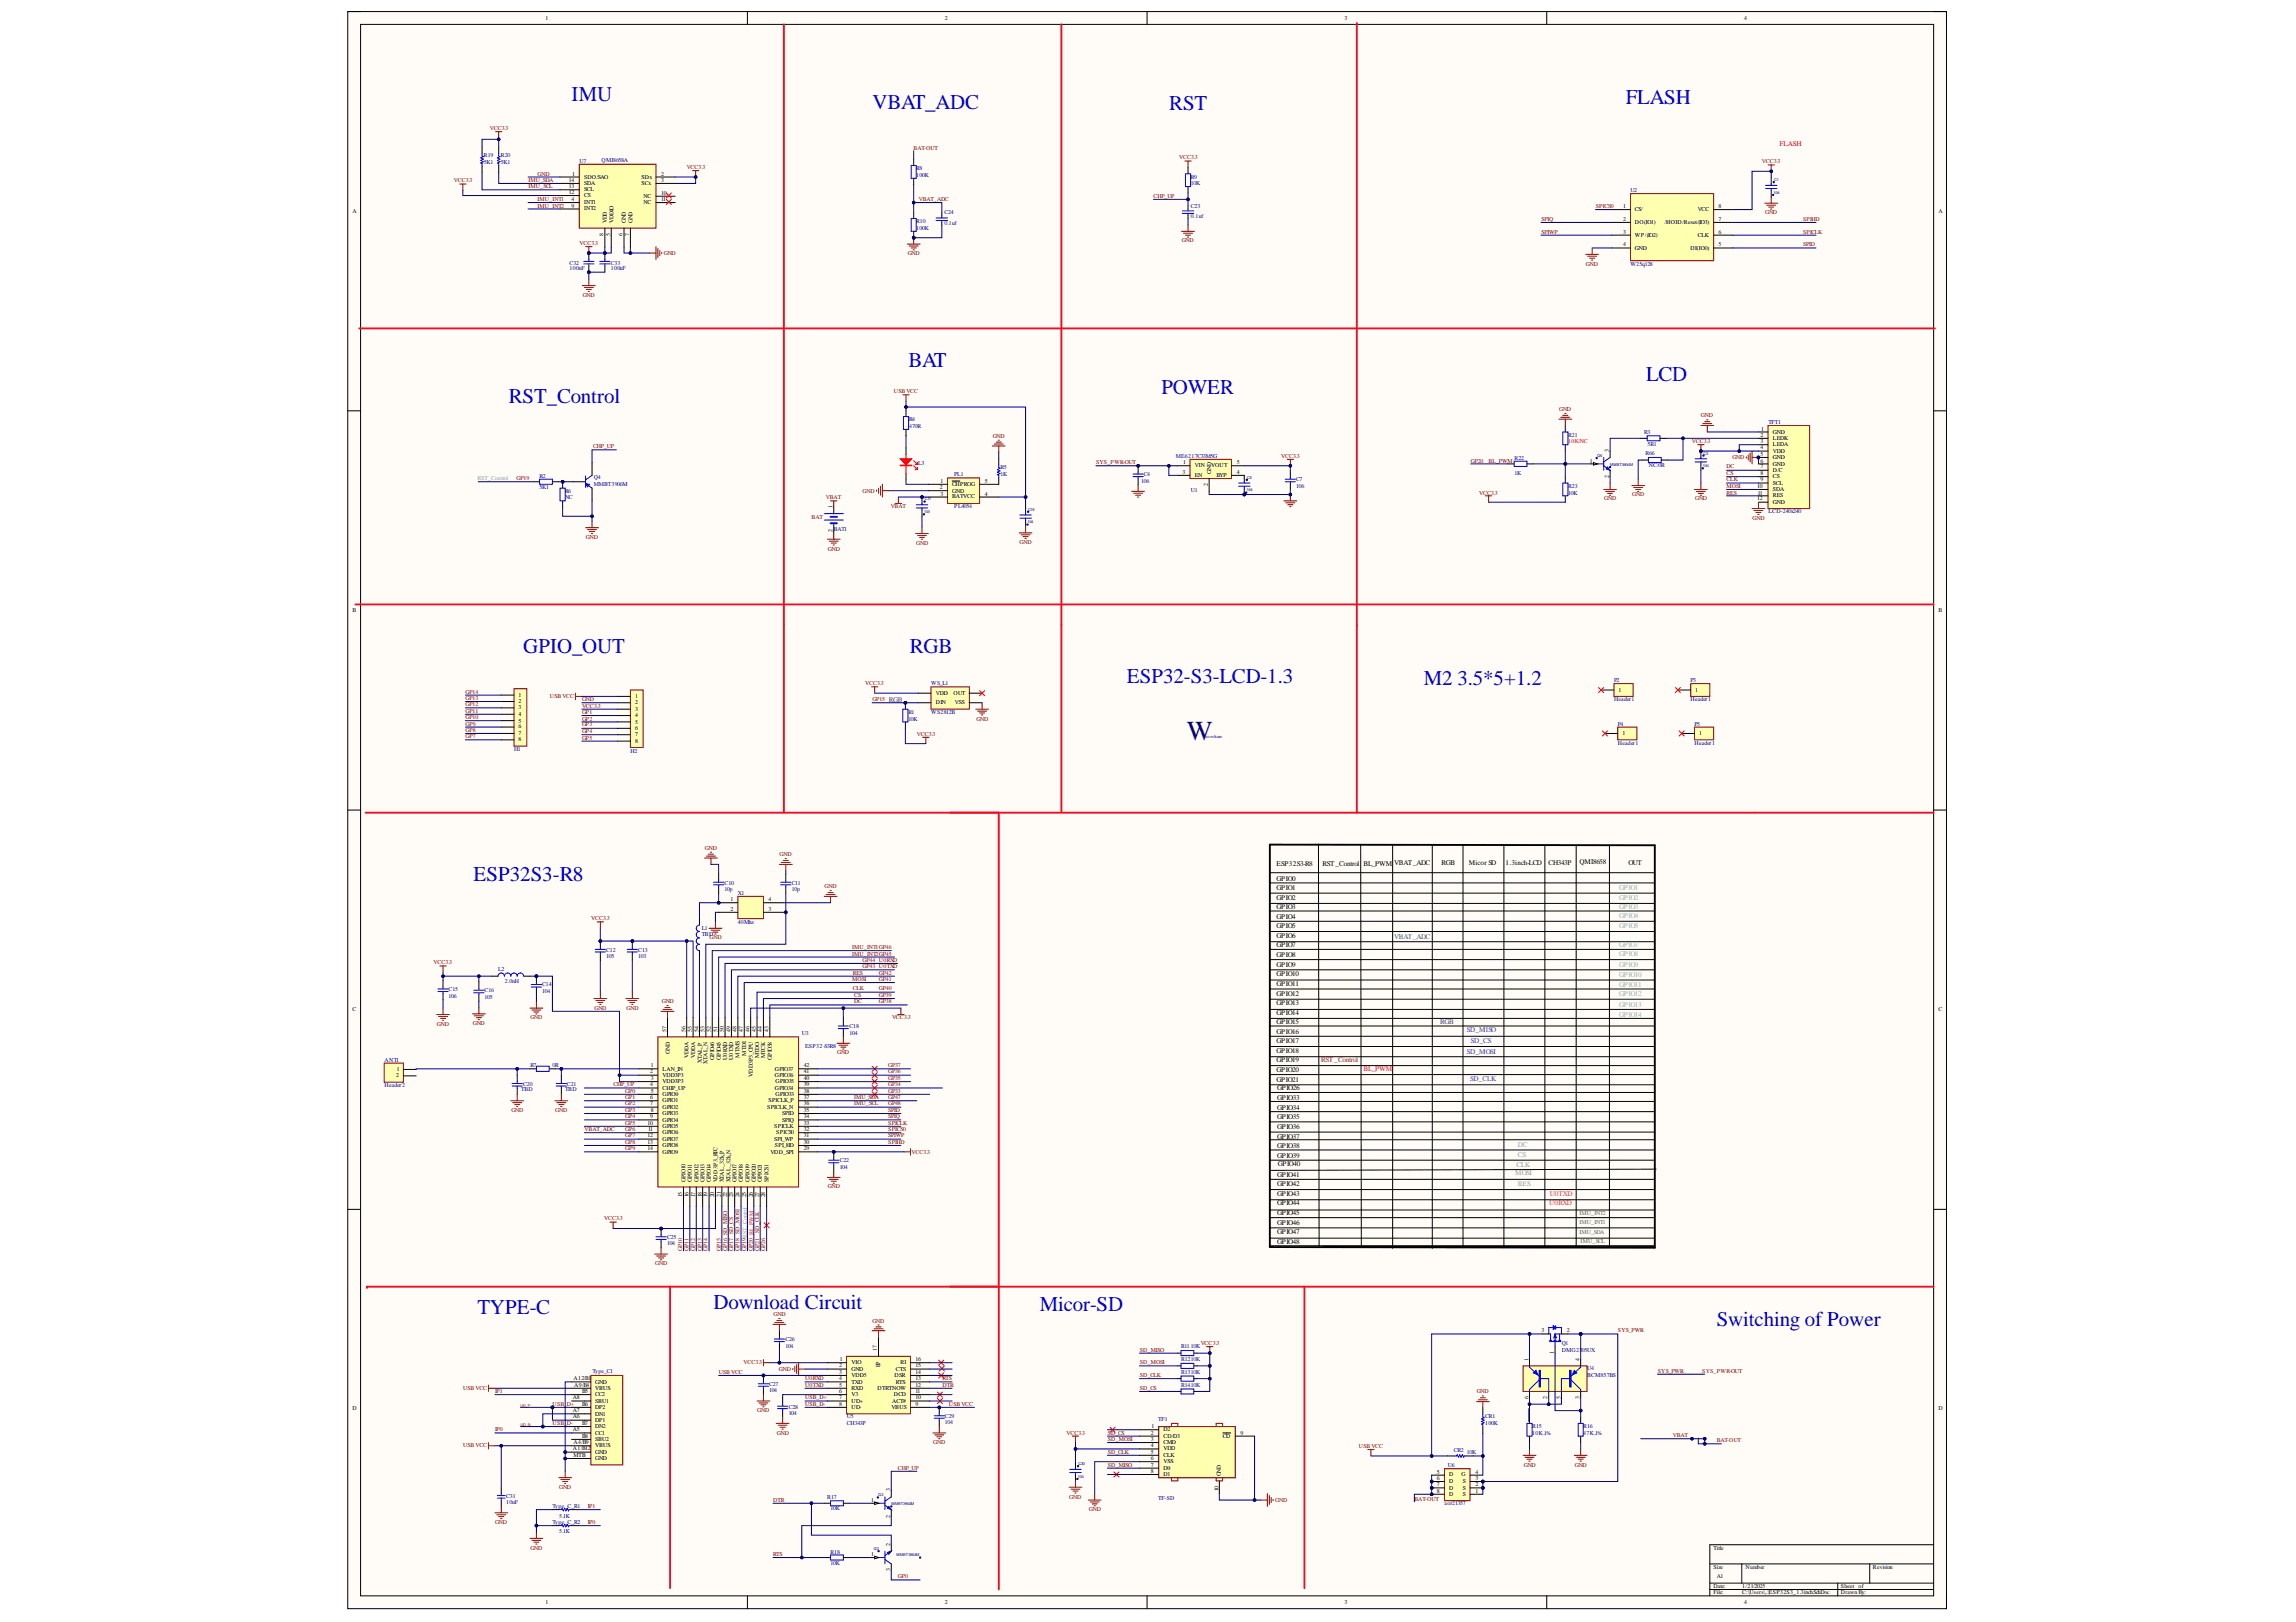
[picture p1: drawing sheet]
<svg xmlns="http://www.w3.org/2000/svg" width="297mm" height="210mm" viewBox="0 0 297 210" stroke-linecap="round" stroke-linejoin="round" font-family="sans-serif">
<defs><g id="words">
<text font-size="3.6" fill="#000080" x="153.6" y="95.7">W</text>
<g font-size="2.7" fill="#00f">
<text x="73.9" y="13.1">IMU</text>
<text x="112.9" y="14.1">VBAT_ADC</text>
<text x="151.3" y="14.3">RST</text>
<text x="210.3" y="13.4">FLASH</text>
<text x="117.5" y="47.5">BAT</text>
<text x="65.8" y="52.2">RST_Control</text>
<text x="150.3" y="51">POWER</text>
<text x="213" y="49.3">LCD</text>
<text x="67.7" y="84.5">GPIO_OUT</text>
<text x="117.7" y="84.5">RGB</text>
<text x="145.8" y="88.3">ESP32-S3-LCD-1.3</text>
<text x="184.2" y="88.7">M2 3.5*5+1.2</text>
<text x="61.3" y="114">ESP32S3-R8</text>
<text x="61.8" y="170">TYPE-C</text>
<text x="92.3" y="169.3">Download Circuit</text>
<text x="134.5" y="169.7">Micor-SD</text>
<text x="222.1" y="171.5">Switching of Power</text>
</g>
<text font-size=".9" fill="#f00" x="230.2" y="18.8">FLASH</text>
<g font-size=".9" fill="#7d0089">
<text x="115" y="90.9">RGB</text>
<text x="186.3" y="132.6">RGB</text>
</g>
<g font-size=".9">
<text x="165.2" y="112">ESP32S3-R8</text>
<text x="165.2" y="114">GPIO0</text>
<text x="171.1" y="112">RST_Control BL_PWM</text>
<text x="180.4" y="111.9">VBAT_ADC</text>
<text x="186.5" y="111.9">RGB</text>
<text x="190" y="111.9">Micor SD</text>
<text x="194.8" y="111.9">1.3inch-LCD</text>
<text x="200.3" y="111.9">CH343P</text>
<text x="204.3" y="111.8">QMI8658</text>
<text x="210.7" y="111.9">OUT</text>
<text x="165.2" y="115.1">GPIO1</text>
<text x="165.2" y="116.4">GPIO2</text>
<text x="165.2" y="117.7">GPIO3</text>
<text x="165.2" y="118.9">GPIO4</text>
<text x="165.2" y="120.1">GPIO5</text>
<text x="165.2" y="121.4">GPIO6</text>
<text x="165.2" y="122.6">GPIO7</text>
<text x="165.2" y="123.9">GPIO8</text>
<text x="165.2" y="125.1">GPIO9</text>
<text x="165.2" y="126.3">GPIO10</text>
<text x="165.2" y="127.6">GPIO11</text>
<text x="165.2" y="128.8">GPIO12</text>
<text x="165.2" y="130">GPIO13</text>
<text x="165.2" y="131.3">GPIO14</text>
<text x="165.2" y="132.6">GPIO15</text>
<text x="165.2" y="133.7">GPIO16</text>
<text x="165.2" y="135">GPIO17</text>
<text x="165.2" y="136.3">GPIO18</text>
<text x="165.2" y="137.5">GPIO19</text>
<text x="165.2" y="138.7">GPIO20</text>
<text x="165.2" y="140">GPIO21</text>
<text x="165.2" y="141.1">GPIO26</text>
<text x="165.2" y="142.4">GPIO33</text>
<text x="165.2" y="143.6">GPIO34</text>
<text x="165.2" y="144.8">GPIO35</text>
<text x="165.2" y="146.1">GPIO36</text>
<text x="165.2" y="147.4">GPIO37</text>
<text x="165.2" y="148.5">GPIO38</text>
<text x="165.2" y="149.8">GPIO39</text>
<text x="165.2" y="152.3">GPIO41</text>
<text x="165.2" y="153.5">GPIO42</text>
<text x="165.2" y="154.8">GPIO43</text>
<text x="165.2" y="156">GPIO44</text>
<text x="165.3" y="150.9">GPIO40</text>
<text x="165.2" y="157.3">GPIO45</text>
<text x="165.2" y="158.5">GPIO46</text>
<text x="165.2" y="159.7">GPIO47</text>
<text x="165.2" y="161">GPIO48</text>
</g>
<g font-size=".9" fill="#72d6c1">
<text x="209.5" y="115.1">GPIO1</text>
<text x="209.5" y="116.5">GPIO2</text>
<text x="209.5" y="117.7">GPIO3</text>
<text x="209.5" y="118.8">GPIO4</text>
<text x="209.5" y="120.1">GPIO5</text>
<text x="209.5" y="122.6">GPIO7</text>
<text x="209.5" y="123.8">GPIO8</text>
<text x="209.5" y="125.1">GPIO9</text>
<text x="209.5" y="126.4">GPIO10</text>
<text x="209.5" y="127.7">GPIO11</text>
<text x="209.5" y="128.9">GPIO12</text>
<text x="209.5" y="130.4">GPIO13</text>
<text x="209.5" y="131.5">GPIO14</text>
</g>
<text font-size=".9" fill="#00a36e" x="180.4" y="121.5">VBAT_ADC</text>
<text font-size=".9" fill="#8d0034" x="170.9" y="137.5">RST_Control</text>
<g font-size=".9" fill="#0075ad">
<text x="189.8" y="136.4">SD_MOSI</text>
<text x="189.8" y="133.6">SD_MISO</text>
<text x="190.3" y="134.9">SD_CS</text>
<text x="190.2" y="139.9">SD_CLK</text>
</g>
<text font-size=".9" fill="#ee0e22" x="176.4" y="138.7">BL_PWM</text>
<g font-size=".9" fill="#899fa3">
<text x="196.4" y="148.4">DC</text>
<text x="196.4" y="149.7">CS</text>
<text x="196" y="152.1">MOSI</text>
<text x="196.2" y="151.1">CLK</text>
<text x="196.4" y="153.5">RES</text>
</g>
<g font-size=".9" fill="#d62654">
<text x="200.4" y="156">U0RXD</text>
<text x="200.5" y="154.7">U0TXD</text>
</g>
<g font-size=".8">
<text x="70.6" y="2.5">1</text>
<text x="122.3" y="2.5">2</text>
<text x="174" y="2.5">3</text>
<text x="225.6" y="2.5">4</text>
<text x="73.6" y="23.5">14</text>
<text x="74" y="22.7">1</text>
<text x="75.6" y="23.2">SDO/SAO</text>
<text x="75.6" y="23.9">SDA</text>
<text x="83" y="23.2">SDx</text>
<text x="83" y="23.9">SCx</text>
<text x="85.5" y="22.7">2</text>
<text x="85.5" y="23.5">3</text>
<text x="45.6" y="27.6">A</text>
<text x="73.6" y="24.3">13</text>
<text x="73.6" y="25.1">12</text>
<text x="73.9" y="26">4</text>
<text x="73.9" y="26.9">9</text>
<text x="75.6" y="24.8">SCL</text>
<text x="75.6" y="25.5">CS</text>
<text x="75.6" y="26.5">INT1</text>
<text x="75.6" y="27.2">INT2</text>
<text x="78.5" y="28.9" transform="rotate(-90 78.5 28.9)">VDD</text>
<text x="79.4" y="28.9" transform="rotate(-90 79.4 28.9)">VDDIO</text>
<text x="81" y="28.9" transform="rotate(-90 81 28.9)">GND</text>
<text x="81.8" y="28.9" transform="rotate(-90 81.8 28.9)">GND</text>
<text x="83.3" y="25.6">NC</text>
<text x="83.3" y="26.5">NC</text>
<text x="85.5" y="25.2">10</text>
<text x="85.5" y="26">11</text>
<text x="210" y="27">1</text>
<text x="210" y="28.6">2</text>
<text x="211.5" y="27.3">CS/</text>
<text x="211.5" y="29">DO(IO1)</text>
<text x="215.3" y="29">/HOID/Reset/(IO3)</text>
<text x="219.6" y="27.3">VCC</text>
<text x="222.3" y="28.6">7</text>
<text x="222.3" y="27">8</text>
<text x="250.8" y="27.6">A</text>
<text x="78.1" y="30.5" transform="rotate(-90 78.1 30.5)">8</text>
<text x="78.9" y="30.5" transform="rotate(-90 78.9 30.5)">5</text>
<text x="80.5" y="30.5" transform="rotate(-90 80.5 30.5)">6</text>
<text x="81.4" y="30.5" transform="rotate(-90 81.4 30.5)">7</text>
<text x="210" y="30.3">3</text>
<text x="210" y="31.9">4</text>
<text x="211.5" y="30.7">WP/(IO2)</text>
<text x="211.5" y="32.3">GND</text>
<text x="218.7" y="32.3">DI(IO0)</text>
<text x="219.6" y="30.7">CLK</text>
<text x="222.3" y="31.9">5</text>
<text x="222.3" y="30.3">6</text>
<text x="205.7" y="59.9">1</text>
<text x="208.1" y="58.5" transform="rotate(-90 208.1 58.5)">3</text>
<text x="227.8" y="56.6">2</text>
<text x="227.8" y="57.3">3</text>
<text x="227.8" y="58.2">4</text>
<text x="227.8" y="59">5</text>
<text x="227.8" y="59.9">6</text>
<text x="227.8" y="55.7">1</text>
<text x="229.4" y="56.1">GND</text>
<text x="229.4" y="56.9">LEDK</text>
<text x="229.4" y="57.7">LEDA</text>
<text x="229.4" y="58.6">VDD</text>
<text x="229.4" y="59.4">GND</text>
<text x="107.7" y="65.8" transform="rotate(-90 107.7 65.8)">1</text>
<text x="121.6" y="63.3">2</text>
<text x="121.7" y="62.5">1</text>
<text x="121.7" y="64.2">3</text>
<text x="123.2" y="62.9">CHPROG</text>
<text x="123.2" y="63.7">GND</text>
<text x="123.2" y="64.5">BATVCC</text>
<text x="127.4" y="64.2">4</text>
<text x="127.4" y="62.5">5</text>
<text x="153" y="61.3">3</text>
<text x="153.1" y="60.1">1</text>
<text x="154.6" y="60.4">VIN</text>
<text x="154.6" y="61.7">EN</text>
<text x="156.3" y="62.9" transform="rotate(-90 156.3 62.9)">2</text>
<text x="156.7" y="61.4" transform="rotate(-90 156.7 61.4)">GND</text>
<text x="156.7" y="60.4">VOUT</text>
<text x="157.4" y="61.7">BYP</text>
<text x="160" y="61.3">4</text>
<text x="160" y="60.1">5</text>
<text x="208.1" y="61.9" transform="rotate(-90 208.1 61.9)">2</text>
<text x="227.3" y="63.2">10</text>
<text x="227.3" y="64.8">12</text>
<text x="227.4" y="64">11</text>
<text x="227.8" y="60.6">7</text>
<text x="227.8" y="61.5">8</text>
<text x="227.8" y="62.3">9</text>
<text x="229.4" y="60.3">GND</text>
<text x="229.4" y="61">D/C</text>
<text x="229.4" y="61.9">CS</text>
<text x="229.4" y="62.7">SCL</text>
<text x="229.4" y="63.6">SDA</text>
<text x="229.4" y="64.3">RES</text>
<text x="229.4" y="65.2">GND</text>
<text x="107.7" y="68.9" transform="rotate(-90 107.7 68.9)">2</text>
<text x="45.6" y="79.2">B</text>
<text x="250.8" y="79.2">B</text>
<text x="121.1" y="90">VDD</text>
<text x="123.4" y="90">OUT</text>
<text x="209.4" y="89.5">1</text>
<text x="219.3" y="89.5">1</text>
<text x="67.1" y="90.2">1</text>
<text x="67.1" y="91">2</text>
<text x="67.1" y="91.8">3</text>
<text x="67.1" y="92.7">4</text>
<text x="67.1" y="93.5">5</text>
<text x="67.1" y="94.3">6</text>
<text x="67.1" y="95.1">7</text>
<text x="67.1" y="96">8</text>
<text x="82.2" y="90.3">1</text>
<text x="82.2" y="91.1">2</text>
<text x="82.2" y="92">3</text>
<text x="82.2" y="92.8">4</text>
<text x="82.2" y="93.7">5</text>
<text x="82.2" y="94.4">6</text>
<text x="82.2" y="95.3">7</text>
<text x="121.1" y="91.1">DIN</text>
<text x="123.5" y="91.1">VSS</text>
<text x="209.9" y="95.1">1</text>
<text x="219.8" y="95.1">1</text>
<text x="82.2" y="96.1">8</text>
<text x="94.5" y="116.6">1</text>
<text x="94.5" y="117.9">2</text>
<text x="99.4" y="117.9">3</text>
<text x="99.4" y="116.6">4</text>
<text x="45.6" y="130.9">C</text>
<text x="250.8" y="130.9">C</text>
<text x="86.2" y="133.5" transform="rotate(-90 86.2 133.5)">57</text>
<text x="86.6" y="136.4" transform="rotate(-90 86.6 136.4)">GND</text>
<text x="88.7" y="133.5" transform="rotate(-90 88.7 133.5)">56</text>
<text x="89.1" y="136.9" transform="rotate(-90 89.1 136.9)">VDDA</text>
<text x="89.5" y="133.5" transform="rotate(-90 89.5 133.5)">55</text>
<text x="89.9" y="136.9" transform="rotate(-90 89.9 136.9)">VDDA</text>
<text x="90.4" y="133.5" transform="rotate(-90 90.4 133.5)">54</text>
<text x="90.8" y="137.6" transform="rotate(-90 90.8 137.6)">XTAL_P</text>
<text x="91.1" y="133.5" transform="rotate(-90 91.1 133.5)">53</text>
<text x="91.5" y="137.6" transform="rotate(-90 91.5 137.6)">XTAL_N</text>
<text x="92" y="133.5" transform="rotate(-90 92 133.5)">52</text>
<text x="92.4" y="137.2" transform="rotate(-90 92.4 137.2)">GPIO46</text>
<text x="92.8" y="133.5" transform="rotate(-90 92.8 133.5)">51</text>
<text x="93.2" y="137.2" transform="rotate(-90 93.2 137.2)">GPIO45</text>
<text x="93.7" y="133.5" transform="rotate(-90 93.7 133.5)">50</text>
<text x="94.1" y="137.2" transform="rotate(-90 94.1 137.2)">U0RXD</text>
<text x="94.5" y="133.5" transform="rotate(-90 94.5 133.5)">49</text>
<text x="94.8" y="137.2" transform="rotate(-90 94.8 137.2)">U0TXD</text>
<text x="95.3" y="133.5" transform="rotate(-90 95.3 133.5)">48</text>
<text x="95.7" y="136.9" transform="rotate(-90 95.7 136.9)">MTMS</text>
<text x="96.1" y="133.5" transform="rotate(-90 96.1 133.5)">47</text>
<text x="96.5" y="136.6" transform="rotate(-90 96.5 136.6)">MTDI</text>
<text x="97" y="133.5" transform="rotate(-90 97 133.5)">46</text>
<text x="97.8" y="133.5" transform="rotate(-90 97.8 133.5)">45</text>
<text x="98.2" y="137" transform="rotate(-90 98.2 137)">MTDO</text>
<text x="98.6" y="133.5" transform="rotate(-90 98.6 133.5)">44</text>
<text x="99" y="137" transform="rotate(-90 99 137)">MTCK</text>
<text x="99.4" y="133.5" transform="rotate(-90 99.4 133.5)">43</text>
<text x="99.8" y="137.2" transform="rotate(-90 99.8 137.2)">GPIO38</text>
<text x="51.3" y="139.4">2</text>
<text x="51.4" y="138.7">1</text>
<text x="84.1" y="138.9">2</text>
<text x="84.1" y="140.6">4</text>
<text x="84.1" y="142.3">6</text>
<text x="84.1" y="143">7</text>
<text x="84.2" y="138.1">1</text>
<text x="84.2" y="139.7">3</text>
<text x="84.2" y="141.4">5</text>
<text x="84.2" y="143.9">8</text>
<text x="85.7" y="138.6">LAN_IN</text>
<text x="85.7" y="139.3">VDD3P3</text>
<text x="85.7" y="140.2">VDD3P3</text>
<text x="85.7" y="141">CHIP_UP</text>
<text x="85.7" y="141.9">GPIO0</text>
<text x="85.7" y="142.6">GPIO1</text>
<text x="85.7" y="143.5">GPIO2</text>
<text x="97.4" y="139.3" transform="rotate(-90 97.4 139.3)">VDD3P3_CPU</text>
<text x="99.2" y="143.5">SPICLK_N</text>
<text x="99.4" y="142.6">SPICLK_P</text>
<text x="100.3" y="141">GPIO34</text>
<text x="100.3" y="139.3">GPIO36</text>
<text x="100.3" y="138.6">GPIO37</text>
<text x="100.3" y="141.9">GPIO33</text>
<text x="100.3" y="140.2">GPIO35</text>
<text x="104" y="143.9">35</text>
<text x="104" y="143">36</text>
<text x="104" y="142.3">37</text>
<text x="104" y="141.4">38</text>
<text x="104" y="140.6">39</text>
<text x="104" y="139.7">40</text>
<text x="104" y="138.9">41</text>
<text x="104" y="138.1">42</text>
<text x="83.8" y="145.6">10</text>
<text x="83.8" y="147.2">12</text>
<text x="83.8" y="148">13</text>
<text x="83.8" y="148.9">14</text>
<text x="83.8" y="146.3">11</text>
<text x="84.1" y="144.7">9</text>
<text x="85.7" y="144.3">GPIO3</text>
<text x="85.7" y="145.2">GPIO4</text>
<text x="85.7" y="146">GPIO5</text>
<text x="85.7" y="146.8">GPIO6</text>
<text x="85.7" y="147.6">GPIO7</text>
<text x="85.7" y="148.5">GPIO8</text>
<text x="85.7" y="149.3">GPIO9</text>
<text x="99.7" y="149.3">VDD_SPI</text>
<text x="100.2" y="147.6">SPI_WP</text>
<text x="100.2" y="146">SPICLK</text>
<text x="100.3" y="148.5">SPI_HD</text>
<text x="100.4" y="146.8">SPICS0</text>
<text x="101.2" y="145.2">SPIQ</text>
<text x="101.2" y="144.3">SPID</text>
<text x="104" y="148.9">29</text>
<text x="104" y="148">30</text>
<text x="104" y="147.2">31</text>
<text x="104" y="145.6">33</text>
<text x="104" y="144.7">34</text>
<text x="104" y="146.3">32</text>
<text x="88.2" y="155" transform="rotate(-90 88.2 155)">15</text>
<text x="88.7" y="153" transform="rotate(-90 88.7 153)">GPIO10</text>
<text x="89.1" y="155" transform="rotate(-90 89.1 155)">16</text>
<text x="89.5" y="153" transform="rotate(-90 89.5 153)">GPIO11</text>
<text x="89.9" y="155" transform="rotate(-90 89.9 155)">17</text>
<text x="90.4" y="153" transform="rotate(-90 90.4 153)">GPIO12</text>
<text x="90.8" y="155" transform="rotate(-90 90.8 155)">18</text>
<text x="91.1" y="153" transform="rotate(-90 91.1 153)">GPIO13</text>
<text x="91.5" y="155" transform="rotate(-90 91.5 155)">19</text>
<text x="92" y="153" transform="rotate(-90 92 153)">GPIO14</text>
<text x="92.4" y="155" transform="rotate(-90 92.4 155)">20</text>
<text x="92.8" y="153" transform="rotate(-90 92.8 153)">VDD3P3_RTC</text>
<text x="93.2" y="154.9" transform="rotate(-90 93.2 154.9)">21</text>
<text x="93.7" y="153" transform="rotate(-90 93.7 153)">XTAL_32k_P</text>
<text x="94.1" y="155" transform="rotate(-90 94.1 155)">22</text>
<text x="94.5" y="153" transform="rotate(-90 94.5 153)">XTAL_32k_N</text>
<text x="94.8" y="155" transform="rotate(-90 94.8 155)">23</text>
<text x="95.3" y="153" transform="rotate(-90 95.3 153)">GPIO17</text>
<text x="95.7" y="155" transform="rotate(-90 95.7 155)">24</text>
<text x="96.1" y="153" transform="rotate(-90 96.1 153)">GPIO18</text>
<text x="96.5" y="155" transform="rotate(-90 96.5 155)">25</text>
<text x="97" y="153" transform="rotate(-90 97 153)">GPIO19</text>
<text x="97.4" y="155" transform="rotate(-90 97.4 155)">26</text>
<text x="97.8" y="153" transform="rotate(-90 97.8 153)">GPIO20</text>
<text x="98.2" y="155" transform="rotate(-90 98.2 155)">27</text>
<text x="98.6" y="153" transform="rotate(-90 98.6 153)">GPIO21</text>
<text x="99" y="155" transform="rotate(-90 99 155)">28</text>
<text x="99.4" y="153" transform="rotate(-90 99.4 153)">SPICS1</text>
<text x="199.4" y="172.4">3</text>
<text x="202.7" y="172.4">2</text>
<text x="74.2" y="178.6">A12/B1</text>
<text x="74.3" y="179.5">A9/B4</text>
<text x="77" y="179.1">GND</text>
<text x="77" y="179.8">VBUS</text>
<text x="108.6" y="176.9">2</text>
<text x="108.6" y="177.8">3</text>
<text x="108.6" y="178.6">4</text>
<text x="108.6" y="179.5">5</text>
<text x="108.6" y="176.1">1</text>
<text x="110.2" y="176.5">VIO</text>
<text x="110.2" y="177.4">GND</text>
<text x="110.2" y="178.2">VDD5</text>
<text x="110.2" y="179.1">TXD</text>
<text x="110.2" y="179.8">RXD</text>
<text x="113.5" y="174.8" transform="rotate(-90 113.5 174.8)">17</text>
<text x="113.5" y="179.8">DTRTNOW</text>
<text x="113.9" y="176.9" transform="rotate(-90 113.9 176.9)">EP</text>
<text x="115.7" y="178.2">DSR</text>
<text x="115.9" y="179.1">RTS</text>
<text x="115.9" y="177.4">CTS</text>
<text x="116.5" y="176.5">RI</text>
<text x="118.4" y="179.5">12</text>
<text x="118.4" y="178.6">13</text>
<text x="118.4" y="177.8">14</text>
<text x="118.4" y="176.9">15</text>
<text x="118.4" y="176.1">16</text>
<text x="197.7" y="176.1" transform="rotate(-90 197.7 176.1)">1</text>
<text x="201" y="175.3" transform="rotate(-90 201 175.3)">1</text>
<text x="204.3" y="176.1" transform="rotate(-90 204.3 176.1)">4</text>
<text x="45.6" y="182.5">D</text>
<text x="74.1" y="185.2">A5</text>
<text x="74.1" y="183.5">A6</text>
<text x="74.1" y="182.8">A7</text>
<text x="74.1" y="181.1">A8</text>
<text x="75.3" y="184.4">B7</text>
<text x="75.3" y="180.2">B5</text>
<text x="75.3" y="181.9">B6</text>
<text x="77" y="185.7">CC1</text>
<text x="77" y="184.8">DN2</text>
<text x="77" y="184">DP1</text>
<text x="77" y="183.2">DN1</text>
<text x="77" y="181.5">SBU1</text>
<text x="77" y="180.7">CC2</text>
<text x="77" y="182.4">DP2</text>
<text x="108.6" y="180.2">6</text>
<text x="108.6" y="181.1">7</text>
<text x="108.6" y="181.9">8</text>
<text x="110.2" y="180.7">V3</text>
<text x="110.2" y="181.5">UD+</text>
<text x="110.2" y="182.4">UD-</text>
<text x="115.3" y="182.4">VBUS</text>
<text x="115.4" y="181.5">ACT#</text>
<text x="115.7" y="180.7">DCD</text>
<text x="118.4" y="181.9">9</text>
<text x="118.4" y="181.1">10</text>
<text x="118.4" y="180.2">11</text>
<text x="148.9" y="185.7">2</text>
<text x="149" y="184.8">1</text>
<text x="150.5" y="185.2">D2</text>
<text x="160.5" y="185.7">9</text>
<text x="197.7" y="181.1" transform="rotate(-90 197.7 181.1)">6</text>
<text x="200.2" y="181.1" transform="rotate(-90 200.2 181.1)">2</text>
<text x="201.9" y="181" transform="rotate(-90 201.9 181)">5</text>
<text x="204.3" y="181" transform="rotate(-90 204.3 181)">3</text>
<text x="250.8" y="182.5">D</text>
<text x="74.1" y="187.7">A1/B12</text>
<text x="74.2" y="186.9">A4/B9</text>
<text x="74.2" y="188.5">MTB</text>
<text x="75.3" y="186.1">B8</text>
<text x="77" y="188.1">GND</text>
<text x="77" y="187.3">VBUS</text>
<text x="77" y="186.5">SBU2</text>
<text x="77" y="189">GND</text>
<text x="148.9" y="186.5">3</text>
<text x="148.9" y="187.3">4</text>
<text x="148.9" y="188.1">5</text>
<text x="148.9" y="189">6</text>
<text x="148.9" y="189.8">7</text>
<text x="148.9" y="190.6">8</text>
<text x="150.5" y="186.1">CD/D3</text>
<text x="150.5" y="186.9">CMD</text>
<text x="150.5" y="187.7">VDD</text>
<text x="150.5" y="188.5">CLK</text>
<text x="150.5" y="189.4">VSS</text>
<text x="150.5" y="190.2">D0</text>
<text x="150.5" y="191">D1</text>
<text x="158" y="191.1" transform="rotate(-90 158 191.1)">GND</text>
<text x="158.2" y="186.1">CD</text>
<text x="185.9" y="190.7">5</text>
<text x="185.9" y="191.5">6</text>
<text x="187.5" y="191.1">D</text>
<text x="187.5" y="191.9">D</text>
<text x="189.1" y="191.1">G</text>
<text x="189.3" y="191.9">S</text>
<text x="190.9" y="191.5">3</text>
<text x="190.9" y="190.7">4</text>
<text x="112.7" y="194.4">1</text>
<text x="115.1" y="196.4" transform="rotate(-90 115.1 196.4)">2</text>
<text x="115.1" y="193" transform="rotate(-90 115.1 193)">3</text>
<text x="157.6" y="193" transform="rotate(-90 157.6 193)">10</text>
<text x="185.9" y="192.3">7</text>
<text x="185.9" y="193.2">8</text>
<text x="187.5" y="192.8">D</text>
<text x="187.5" y="193.6">D</text>
<text x="189.3" y="193.6">S</text>
<text x="189.3" y="192.8">S</text>
<text x="190.9" y="193.2">1</text>
<text x="190.9" y="192.3">2</text>
<text x="112.7" y="201.4">1</text>
<text x="115.1" y="203.3" transform="rotate(-90 115.1 203.3)">3</text>
<text x="115.1" y="200" transform="rotate(-90 115.1 200)">2</text>
<text x="221.7" y="200.5">Title</text>
<text x="221.7" y="203">Size</text>
<text x="225.8" y="203">Number</text>
<text x="242.3" y="203">Revision</text>
<text x="70.6" y="207.6">1</text>
<text x="122.3" y="207.6">2</text>
<text x="174" y="207.6">3</text>
<text x="221.7" y="205.5">Date:</text>
<text x="221.7" y="206.3">File:</text>
<text x="222.1" y="204.3">A1</text>
<text x="225.4" y="205.5">1/21/2025</text>
<text x="225.4" y="206.3">C:\Users\..\ESP32S3_1.3inch.SchDoc</text>
<text x="225.6" y="207.6">4</text>
<text x="238.2" y="205.5">Sheet of</text>
<text x="238.2" y="206.3">DrawnBy:</text>
</g>
<g font-size=".8" fill="#800000">
<text x="63.4" y="16.8">VCC3.3</text>
<text x="58.7" y="23.6">VCC3.3</text>
<text x="68.4" y="23.5">IMU_SDA</text>
<text x="69.5" y="22.7">GND</text>
<text x="88.8" y="21.9">VCC3.3</text>
<text x="118.2" y="19.4">BAT-OUT</text>
<text x="152.5" y="20.6">VCC3.3</text>
<text x="227.9" y="21.1">VCC3.3</text>
<text x="68.4" y="24.3">IMU_SCL</text>
<text x="69.5" y="26">IMU_INT1</text>
<text x="69.5" y="26.9">IMU_INT2</text>
<text x="118.9" y="26">VBAT_ADC</text>
<text x="149.2" y="25.6">CHP_UP</text>
<text x="199.4" y="28.6">SPIQ</text>
<text x="206.4" y="27">SPICS0</text>
<text x="228.4" y="27.7">GND</text>
<text x="233.3" y="28.6">SPIHD</text>
<text x="75" y="31.7">VCC3.3</text>
<text x="85.9" y="33">GND</text>
<text x="117.4" y="33.1">GND</text>
<text x="152.9" y="31.4">GND</text>
<text x="199.4" y="30.3">SPIWP</text>
<text x="205.2" y="34.4">GND</text>
<text x="233.3" y="30.3">SPICLK</text>
<text x="233.3" y="31.9">SPID</text>
<text x="75.4" y="38.4">GND</text>
<text x="115.7" y="50.9">USBVCC</text>
<text x="201.7" y="53.2">GND</text>
<text x="76.7" y="58">CHP_UP</text>
<text x="128.4" y="56.7">GND</text>
<text x="165.7" y="59.3">VCC3.3</text>
<text x="190.3" y="59.9">GP20</text>
<text x="192.6" y="59.9">BL_PWM</text>
<text x="218.9" y="57.3">VCC3.3</text>
<text x="220.1" y="54">GND</text>
<text x="224.1" y="59.4">GND</text>
<text x="66.8" y="62.1">GP19</text>
<text x="106.9" y="64.6">VBAT</text>
<text x="111.6" y="63.7">GND</text>
<text x="115.2" y="65.8">VBAT</text>
<text x="141.8" y="60.1">SYS_PWR-OUT</text>
<text x="191.4" y="64">VCC3.3</text>
<text x="207.5" y="64.8">GND</text>
<text x="211.2" y="64.3">GND</text>
<text x="219.3" y="64.8">GND</text>
<text x="223.4" y="60.6">DC</text>
<text x="223.4" y="64">RES</text>
<text x="223.4" y="61.5">CS</text>
<text x="223.4" y="63.2">MOSI</text>
<text x="223.4" y="62.3">CLK</text>
<text x="75.8" y="69.7">GND</text>
<text x="105" y="67.1">BAT</text>
<text x="107.1" y="71.3">GND</text>
<text x="118.5" y="70.5">GND</text>
<text x="131.9" y="70.4">GND</text>
<text x="226.7" y="67.3">GND</text>
<text x="60.2" y="89.8">GP14</text>
<text x="111.9" y="88.7">VCC3.3</text>
<text x="60.2" y="94.7">GP8</text>
<text x="60.2" y="93.9">GP9</text>
<text x="60.2" y="93.1">GP10</text>
<text x="60.2" y="92.2">GP11</text>
<text x="60.2" y="91.4">GP12</text>
<text x="60.2" y="90.5">GP13</text>
<text x="60.2" y="95.5">GP7</text>
<text x="71.2" y="90.3">USBVCC</text>
<text x="75.3" y="90.7">GND</text>
<text x="75.3" y="91.6">VCC3.3</text>
<text x="75.3" y="92.4">GP1</text>
<text x="75.3" y="93.2">GP2</text>
<text x="75.3" y="94">GP3</text>
<text x="75.3" y="94.9">GP4</text>
<text x="75.3" y="95.7">GP5</text>
<text x="112.9" y="90.7">GP15</text>
<text x="118.6" y="95.2">VCC3.3</text>
<text x="126.3" y="93.2">GND</text>
<text x="91.2" y="110">GND</text>
<text x="100.9" y="110.8">GND</text>
<text x="76.5" y="119.1">VCC3.3</text>
<text x="106.7" y="115">GND</text>
<text x="56.1" y="124.8">VCC3.3</text>
<text x="91.8" y="121.6">GND</text>
<text x="110.2" y="123.7">IMU_INT2GP45</text>
<text x="110.2" y="122.8">IMU_INT1GP46</text>
<text x="111.6" y="125.3">GP43 U0TXD</text>
<text x="111.6" y="124.4">GP44 U0RXD</text>
<text x="68.6" y="131.9">GND</text>
<text x="76.9" y="130.7">GND</text>
<text x="81.1" y="130.7">GND</text>
<text x="85.6" y="129.9">GND</text>
<text x="110.2" y="127">MOSI</text>
<text x="110.3" y="128.2">CLK</text>
<text x="110.3" y="126.1">RES</text>
<text x="110.5" y="129.9">DC</text>
<text x="110.5" y="129">CS</text>
<text x="113.7" y="129.9">GP38</text>
<text x="113.7" y="129">GP39</text>
<text x="113.7" y="128.2">GP40</text>
<text x="113.7" y="127">GP41</text>
<text x="113.7" y="126.1">GP42</text>
<text x="115.4" y="131.9">VCC3.3</text>
<text x="56.5" y="132.7">GND</text>
<text x="61.2" y="132.6">GND</text>
<text x="108.3" y="136.5">GND</text>
<text x="66.2" y="143.9">GND</text>
<text x="71.8" y="143.9">GND</text>
<text x="79.4" y="140.6">CHP_UP</text>
<text x="80.9" y="141.4">GP0</text>
<text x="80.9" y="142.3">GP1</text>
<text x="80.9" y="143">GP2</text>
<text x="80.9" y="143.9">GP3</text>
<text x="110.5" y="142.3">IMU_SDA</text>
<text x="110.5" y="143">IMU_SCL</text>
<text x="114.9" y="141.4">GP33</text>
<text x="114.9" y="140.6">GP34</text>
<text x="114.9" y="139.7">GP35</text>
<text x="114.9" y="138.9">GP36</text>
<text x="114.9" y="138.1">GP37</text>
<text x="114.9" y="142.3">GP47</text>
<text x="114.9" y="143">GP48</text>
<text x="114.9" y="143.9">SPID</text>
<text x="75.6" y="146.3">VBAT_ADC</text>
<text x="80.9" y="144.7">GP4</text>
<text x="80.9" y="145.6">GP5</text>
<text x="80.9" y="146.3">GP6</text>
<text x="80.9" y="147.2">GP7</text>
<text x="80.9" y="148">GP8</text>
<text x="80.9" y="148.9">GP9</text>
<text x="114.9" y="146.3">SPICS0</text>
<text x="114.9" y="147.2">SPIWP</text>
<text x="114.9" y="148">SPIHD</text>
<text x="114.9" y="144.7">SPIQ</text>
<text x="114.9" y="145.6">SPICLK</text>
<text x="117.9" y="149.3">VCC3.3</text>
<text x="107.1" y="153.8">GND</text>
<text x="78.2" y="157.9">VCC3.3</text>
<text x="88.2" y="161.9" transform="rotate(-90 88.2 161.9)">GP10</text>
<text x="89.1" y="161.9" transform="rotate(-90 89.1 161.9)">GP11</text>
<text x="89.9" y="161.9" transform="rotate(-90 89.9 161.9)">GP12</text>
<text x="90.8" y="161.9" transform="rotate(-90 90.8 161.9)">GP13</text>
<text x="91.5" y="161.9" transform="rotate(-90 91.5 161.9)">GP14</text>
<text x="93.2" y="161.9" transform="rotate(-90 93.2 161.9)">GP15</text>
<text x="94.1" y="161.9" transform="rotate(-90 94.1 161.9)">GP16 SD_MISO</text>
<text x="94.8" y="161.9" transform="rotate(-90 94.8 161.9)">GP17</text>
<text x="94.8" y="159.7" transform="rotate(-90 94.8 159.7)">SD_CS</text>
<text x="95.7" y="161.9" transform="rotate(-90 95.7 161.9)">GP18</text>
<text x="95.7" y="159.7" transform="rotate(-90 95.7 159.7)">SD_MOSI</text>
<text x="96.5" y="161.9" transform="rotate(-90 96.5 161.9)">GP19RST_Control</text>
<text x="97.4" y="161.9" transform="rotate(-90 97.4 161.9)">GP20 BL_PWM</text>
<text x="98.2" y="161.9" transform="rotate(-90 98.2 161.9)">GP21</text>
<text x="98.2" y="159.5" transform="rotate(-90 98.2 159.5)">SD_CLK</text>
<text x="99" y="161.9" transform="rotate(-90 99 161.9)">GP26</text>
<text x="84.8" y="163.8">GND</text>
<text x="100.1" y="170.4">GND</text>
<text x="112.9" y="171.2">GND</text>
<text x="209.3" y="172.4">SYS_PWR</text>
<text x="59.9" y="179.8">USBVCC</text>
<text x="93" y="177.8">USBVCC</text>
<text x="96.2" y="176.5">VCC3.3</text>
<text x="100.8" y="177.4">GND</text>
<text x="104.2" y="178.6">U0RXD</text>
<text x="104.2" y="179.5">U0TXD</text>
<text x="121.9" y="178.6">RTS</text>
<text x="121.9" y="179.5">DTR</text>
<text x="147.5" y="174.9">SD_MISO</text>
<text x="147.5" y="176.5">SD_MOSI</text>
<text x="147.5" y="178.2">SD_CLK</text>
<text x="147.5" y="179.8">SD_CS</text>
<text x="155.3" y="174.1">VCC3.3</text>
<text x="214.5" y="177.6">SYS_PWR</text>
<text x="220.2" y="177.6">SYS_PWR-OUT</text>
<text x="64" y="180.2">IP1</text>
<text x="64" y="185.2">IP0</text>
<text x="71.5" y="184.4">USB_D-</text>
<text x="71.5" y="181.9">USB_D+</text>
<text x="98" y="182.8">GND</text>
<text x="100.5" y="185.7">GND</text>
<text x="104.2" y="181.1">USB_D+</text>
<text x="104.2" y="181.9">USB_D-</text>
<text x="122.8" y="181.9">USBVCC</text>
<text x="138" y="185.7">VCC3.3</text>
<text x="143.3" y="185.7">SD_CS</text>
<text x="191" y="180.3">GND</text>
<text x="216.4" y="186">VBAT</text>
<text x="59.9" y="187.3">USBVCC</text>
<text x="116.2" y="190.2">CHP_UP</text>
<text x="120.7" y="186.9">GND</text>
<text x="143.3" y="189.8">SD_MISO</text>
<text x="143.3" y="188.1">SD_CLK</text>
<text x="143.3" y="186.5">SD_MOSI</text>
<text x="175.8" y="187.3">USBVCC</text>
<text x="197.1" y="189.8">GND</text>
<text x="203.7" y="189.8">GND</text>
<text x="222.1" y="186.7">BAT-OUT</text>
<text x="64" y="197.2">GND</text>
<text x="72.3" y="192.7">GND</text>
<text x="76.1" y="195.1">IP1</text>
<text x="76.1" y="197.2">IP0</text>
<text x="100" y="194.4">DTR</text>
<text x="138.3" y="193.9">GND</text>
<text x="140.9" y="195.5">GND</text>
<text x="165" y="194.4">GND</text>
<text x="183" y="194.2">BAT-OUT</text>
<text x="68.6" y="200.5">GND</text>
<text x="100" y="201.4">RTS</text>
<text x="116.2" y="204.3">GP0</text>
</g>
<g font-size=".8" fill="#000080">
<text x="62.6" y="21.2">5K1</text>
<text x="62.6" y="20.4">R19</text>
<text x="64.8" y="21.2">5K1</text>
<text x="64.8" y="20.4">R20</text>
<text x="75" y="21">U7</text>
<text x="77.8" y="21">QMI8658A</text>
<text x="118.5" y="22.9">100K</text>
<text x="118.5" y="22.1">R8</text>
<text x="154.1" y="23.9">10K</text>
<text x="154.1" y="23.2">R9</text>
<text x="118.5" y="29.8">100K</text>
<text x="118.5" y="28.9">R10</text>
<text x="122.2" y="27.7">C24</text>
<text x="122.2" y="29.1">0.1uf</text>
<text x="154.1" y="26.9">C23</text>
<text x="154.1" y="28.1">0.1uf</text>
<text x="210.9" y="24.9">U2</text>
<text x="73.7" y="34.2">C32</text>
<text x="73.7" y="35">100nF</text>
<text x="79" y="34.2">C33</text>
<text x="79" y="34.9">100nF</text>
<text x="210.9" y="34.4">W25q128</text>
<text x="117.6" y="55.4">470R</text>
<text x="117.6" y="54.5">R4</text>
<text x="152.1" y="59.3">ME6217C33M5G</text>
<text x="195.9" y="59.5">R22</text>
<text x="202.9" y="56.6">R21</text>
<text x="212.7" y="56.1">R3</text>
<text x="212.9" y="58.9">R66</text>
<text x="213.1" y="57.7">5R1</text>
<text x="228.8" y="54.9">TFT1</text>
<text x="69.8" y="63.3">5K1</text>
<text x="69.8" y="61.8">R2</text>
<text x="73.1" y="64.6">NC</text>
<text x="73.1" y="63.8">R6</text>
<text x="76.8" y="62.1">Q4</text>
<text x="76.8" y="62.9">MMBT3906M</text>
<text x="118.8" y="60.2">L3</text>
<text x="123.4" y="61.6">PL1</text>
<text x="123.4" y="65.8">PL4054</text>
<text x="129.4" y="61.5">1K</text>
<text x="129.4" y="60.7">R5</text>
<text x="147.6" y="62.6">106</text>
<text x="148" y="61.6">C4</text>
<text x="154.1" y="63.7">U1</text>
<text x="167.7" y="62.3">C7</text>
<text x="167.7" y="63.2">106</text>
<text x="195.9" y="61.5">1K</text>
<text x="202.9" y="64">10K</text>
<text x="202.9" y="63.2">R23</text>
<text x="213.3" y="60.4">NC/0R</text>
<text x="107.9" y="68.7">BAT1</text>
<text x="228.8" y="66.4">LCD-240x240</text>
<text x="120.5" y="88.7">WS_L1</text>
<text x="208.8" y="88.3">P2</text>
<text x="218.7" y="88.3">P3</text>
<text x="117.5" y="93.2">10K</text>
<text x="117.5" y="92.4">R1</text>
<text x="120.5" y="92.4">WS2812B</text>
<text x="208.8" y="90.7">Header1</text>
<text x="209.3" y="93.9">P4</text>
<text x="218.7" y="90.7">Header1</text>
<text x="219.2" y="93.9">P5</text>
<text x="66.5" y="97.2">H1</text>
<text x="81.6" y="97.4">H2</text>
<text x="209.3" y="96.4">Header1</text>
<text x="219.2" y="96.4">Header1</text>
<text x="93.7" y="114.5">C10</text>
<text x="93.7" y="115.3">10p</text>
<text x="95.4" y="115.8">X1</text>
<text x="95.4" y="119.5">40Mhz</text>
<text x="102.5" y="114.5">C11</text>
<text x="102.5" y="115.3">10p</text>
<text x="64.5" y="125.7">L2</text>
<text x="78.4" y="123.2">C12</text>
<text x="78.4" y="123.9">105</text>
<text x="82.6" y="123.2">C13</text>
<text x="82.6" y="123.9">103</text>
<text x="90.8" y="121.1">TBD</text>
<text x="90.8" y="120.3">L1</text>
<text x="58" y="128.3">C15</text>
<text x="58" y="129.1">106</text>
<text x="62.7" y="128.4">C16</text>
<text x="62.7" y="129.3">105</text>
<text x="65.3" y="127.2">2.0nH</text>
<text x="70.1" y="127.7">C14</text>
<text x="70.1" y="128.5">104</text>
<text x="49.7" y="137.4">ANT1</text>
<text x="103.7" y="134">U3</text>
<text x="104.2" y="135.6">ESP32-S3R8</text>
<text x="109.9" y="133.1">C18</text>
<text x="109.9" y="133.9">104</text>
<text x="49.7" y="140.7">Header2</text>
<text x="67.4" y="141.2">TBD</text>
<text x="67.7" y="140.5">C20</text>
<text x="68.6" y="138.1">R7</text>
<text x="71.5" y="138.1">0R</text>
<text x="73.1" y="141.2">TBD</text>
<text x="73.4" y="140.5">C21</text>
<text x="108.6" y="150.4">C22</text>
<text x="108.6" y="151.2">104</text>
<text x="86.3" y="160.4">C25</text>
<text x="86.3" y="161.1">104</text>
<text x="101.6" y="173.6">C26</text>
<text x="76.7" y="177.6">Type_C1</text>
<text x="99.5" y="179.4">C27</text>
<text x="101.6" y="174.4">104</text>
<text x="152.8" y="174.5">R1110K</text>
<text x="152.8" y="176.1">R1210K</text>
<text x="152.8" y="177.8">R1310K</text>
<text x="152.8" y="179.5">R1410K</text>
<text x="202" y="174.1">Q1</text>
<text x="202" y="174.9">DMG23</text>
<text x="204.7" y="174.9">05UX</text>
<text x="205.3" y="177.3">U4</text>
<text x="205.3" y="178.1">BCM857BS</text>
<text x="99.5" y="180.2">104</text>
<text x="102" y="182.3">C28</text>
<text x="102" y="183.1">104</text>
<text x="109.6" y="183.5">U5</text>
<text x="109.6" y="184.4">CH343P</text>
<text x="122.3" y="183.5">C29</text>
<text x="122.3" y="184.3">104</text>
<text x="149.8" y="183.9">TF1</text>
<text x="192.1" y="184.4">100K</text>
<text x="192.1" y="183.5">CR1</text>
<text x="198.2" y="185.7">10K,1%</text>
<text x="198.2" y="184.8">R15</text>
<text x="204.8" y="185.7">47K,1%</text>
<text x="204.8" y="184.8">R16</text>
<text x="187.3" y="189.9">U6</text>
<text x="188.1" y="187.9">CR2</text>
<text x="189.8" y="188.2">10K</text>
<text x="65.5" y="193.9">C31</text>
<text x="65.5" y="194.6">10uF</text>
<text x="71.5" y="195.1">Type_C_R1</text>
<text x="71.5" y="197.2">Type_C_R2</text>
<text x="72.3" y="196.4">5.1K</text>
<text x="107" y="193.9">R17</text>
<text x="107.5" y="195.5">10K</text>
<text x="149.8" y="194.1">TF-SD</text>
<text x="186.9" y="194.8">aor21357</text>
<text x="72.3" y="198.4">5.1K</text>
<text x="107.5" y="202.5">10K</text>
<text x="107.5" y="201">R18</text>
</g>
<text font-size=".8" fill="#f00" x="202.9" y="57.3">10K/NC</text>
<text font-size=".8" fill="#899fa3" x="61.8" y="62.1">RST_Control</text>
<g font-size=".8" fill="#318b40">
<text x="204.3" y="159.7">IMU_SDA</text>
<text x="204.3" y="158.3">IMU_INT1</text>
<text x="204.3" y="157.3">IMU_INT2</text>
<text x="204.5" y="160.9">IMU_SCL</text>
</g>
<text font-size=".6" fill="#000080" x="156" y="95.5">aveshare</text>
<g font-size=".5" fill="#000080">
<text x="229.5" y="23.4">C1</text>
<text x="229.5" y="25.1">104</text>
<text x="206.6" y="59.1">Q5</text>
<text x="220.4" y="58.8">C3</text>
<text x="119.6" y="64.8">C17</text>
<text x="161.3" y="63.6">104</text>
<text x="161.3" y="62">C5</text>
<text x="208.3" y="60.3">MMBT3904M</text>
<text x="220.3" y="60.4">104</text>
<text x="119.5" y="66.4">103</text>
<text x="132.9" y="67.7">104</text>
<text x="133" y="66.1">C19</text>
<text x="139.4" y="191.2">104</text>
<text x="139.5" y="189.5">C30</text>
<text x="113.6" y="193.6">Q2</text>
<text x="115.3" y="194.8">MMBT3904M</text>
<text x="113" y="200.6">Q3</text>
<text x="116" y="201.4">MMBT3904M</text>
</g>
<g font-size=".5" fill="#800000">
<text x="67.3" y="182">UD_P</text>
<text x="67.3" y="184.5">UD_N</text>
</g>
</g></defs>
<path d="M45 1.5h206.8v206.7h-206.8z" fill-rule="evenodd" fill="#fffcf8"/>
<path d="M45 1.5h206.8v206.7h-206.8z" fill="none" stroke="#000" stroke-width=".13"/>
<path d="M46.6 3.2h203.6v203.3h-203.6z" fill-rule="evenodd" fill="#fffcf8"/>
<g fill="none" stroke="#000" stroke-width=".13">
<path d="M45 1.5h1.6M46.6 3.2h203.6v203.3h-203.6zM96.7 1.5v1.7M148.4 1.5v1.7M200.1 1.5v1.7M250.2 1.5h1.6v1.7M118.2 20.6v.8M118.2 23.1v.8M45 53.2h1.6M250.2 53.2h1.6M45 104.8h1.6M250.2 104.8h1.6"/>
<path d="M45 156.5h1.6M250.2 156.5h1.6M250.2 199.9h-29v6.6M96.7 206.5v1.7M148.4 206.5v1.7M200.1 206.5v1.7M221.2 202.4h29M221.2 204.9h29M221.2 205.7h29M225.3 202.4v2.5M237.8 204.9v1.6M241.9 202.4v2.5"/>
<path d="M251.8 206.5v1.7"/>
</g>
<path d="M117.9 21.4h.6v1.7h-.6z" fill="none" stroke="#00f" stroke-width=".13"/>
<circle cx="118.2" cy="30.8" r=".17" fill="#000080"/>
<circle cx="118.2" cy="30.8" r=".17" fill="none" stroke="#000080" stroke-width=".13"/>
<path d="M118.2 29.9v.9" fill="none" stroke="#000" stroke-width=".13"/>
<circle cx="118.2" cy="30.8" r=".17" fill="#000080"/>
<circle cx="118.2" cy="30.8" r=".17" fill="none" stroke="#000080" stroke-width=".13"/>
<path d="M118.2 27.5v.8M121.8 27.5v.5M121.8 28.8v.4" fill="none" stroke="#000" stroke-width=".13"/>
<path d="M117.9 28.3h.6v1.6h-.6zM121.1 28.5h1.5M121.1 28.2h1.5M121.8 28v.2M121.8 28.5v.3" fill="none" stroke="#00f" stroke-width=".13"/>
<path d="M117.4 31.6h1.6M117.6 31.8h1.2M117.9 32.1h.6M118.1 32.3h.2M118.2 30.8v.8" fill="none" stroke="#800000" stroke-width=".13"/>
<circle cx="118.2" cy="30.8" r=".17" fill="#000080"/>
<circle cx="118.2" cy="30.8" r=".17" fill="none" stroke="#000080" stroke-width=".13"/>
<path d="M64.9 192.5v.8M64.9 194.1v.8" fill="none" stroke="#000" stroke-width=".13"/>
<path d="M64.4 193.5h.9M64.4 193.9h.9M64.9 193.3v.2M64.9 193.9v.2" fill="none" stroke="#00f" stroke-width=".13"/>
<path d="M64 195.8h1.7M64.3 196h1.1M64.5 196.3h.7M64.8 196.5h.1M64.9 194.9v.9" fill="none" stroke="#800000" stroke-width=".13"/>
<path d="M76.4 178h4.2v11.6h-4.2z" fill-rule="evenodd" fill="#ffffb0"/>
<path d="M63.2 179.2v.9M63.2 179.7h.8M76.4 178h4.2v11.6h-4.2zM63.2 186.7v.8M63.2 187.1h.8M72.3 191.2h1.6M72.5 191.5h1.2M72.8 191.7h.6M73 192h.2M73.1 190.4v.8" fill="none" stroke="#800000" stroke-width=".13"/>
<g fill="none" stroke="#000" stroke-width=".13">
<path d="M73.9 178.8h2.5M73.9 179.7h2.5M73.9 187.9h2.5M73.9 187.1h2.5M73.9 185.4h2.5M73.9 184.6h2.5M73.9 183.8h2.5M73.9 183h2.5M73.9 181.3h2.5M73.9 180.5h2.5M73.9 182.1h2.5M73.9 186.3h2.5"/>
<path d="M73.9 188.7h2.5"/>
</g>
<circle cx="71.5" cy="182.1" r=".16" fill="#000080"/>
<circle cx="71.5" cy="182.1" r=".16" fill="none" stroke="#000080" stroke-width=".13"/>
<path d="M166.9 60.9v.9M166.9 62.6v.8M71.5 195.4h.8M71.5 197.4h.8M73.9 195.4h.9M73.9 197.4h.9" fill="none" stroke="#000" stroke-width=".13"/>
<path d="M166.3 62.3h1.3M166.3 62h1.3M166.9 61.8v.2M166.9 62.3v.3M72.3 195.4h.3l.1-.2 .2 .3 .1-.3 .2 .3 .2-.3 .1 .3 .1-.1h.3M72.3 197.4h.3l.1-.1 .2 .3 .1-.3 .2 .3 .2-.3 .1 .3 .1-.2h.3" fill="none" stroke="#00f" stroke-width=".13"/>
<path d="M68.6 199.1h1.6M68.8 199.3h1.2M69.1 199.6h.6M69.3 199.8h.2M69.4 198.3v.8" fill="none" stroke="#800000" stroke-width=".13"/>
<circle cx="147.2" cy="60.3" r=".17" fill="#000080"/>
<circle cx="147.2" cy="60.3" r=".17" fill="none" stroke="#000080" stroke-width=".13"/>
<path d="M147.2 60.3v.8" fill="none" stroke="#000" stroke-width=".13"/>
<circle cx="147.2" cy="60.3" r=".17" fill="#000080"/>
<circle cx="147.2" cy="60.3" r=".17" fill="none" stroke="#000080" stroke-width=".13"/>
<path d="M147.2 61.9v.9" fill="none" stroke="#000" stroke-width=".13"/>
<path d="M146.6 61.7h1.3M146.6 61.3h1.3M147.2 61.1v.2M147.2 61.7v.2" fill="none" stroke="#00f" stroke-width=".13"/>
<circle cx="161" cy="64" r=".17" fill="#000080"/>
<circle cx="161" cy="64" r=".17" fill="none" stroke="#000080" stroke-width=".13"/>
<path d="M160.2 62.9h1.5M160.2 62.5h1.5M161 62.3v.2M161 62.9v.3" fill="none" stroke="#00f" stroke-width=".13"/>
<path d="M161 61.5v.8M161 63.2v.8" fill="none" stroke="#000" stroke-width=".13"/>
<circle cx="161" cy="64" r=".17" fill="#000080"/>
<circle cx="161" cy="64" r=".17" fill="none" stroke="#000080" stroke-width=".13"/>
<circle cx="161.3" cy="62.1" r=".08" fill="#000080"/>
<circle cx="161.3" cy="62.1" r=".08" fill="none" stroke="#000080" stroke-width=".13"/>
<circle cx="161.2" cy="63.7" r=".08" fill="#000080"/>
<circle cx="161.2" cy="63.7" r=".08" fill="none" stroke="#000080" stroke-width=".13"/>
<path d="M166.1 64.8h1.7M166.4 65.1h1.1M166.6 65.3h.7M166.8 65.6h.2M166.9 64v.8" fill="none" stroke="#800000" stroke-width=".13"/>
<circle cx="166.9" cy="64" r=".16" fill="#000080"/>
<circle cx="166.9" cy="64" r=".16" fill="none" stroke="#000080" stroke-width=".13"/>
<path d="M153.9 59.4h5.4v2.5h-5.4z" fill-rule="evenodd" fill="#ffffb0"/>
<path d="M153.9 59.4h5.4v2.5h-5.4zM166.5 59.4h.8M166.9 59.4v.9M146.4 63.6h1.7M146.7 63.8h1.1M146.9 64.1h.7M147.2 64.3h.1M147.2 62.8v.8" fill="none" stroke="#800000" stroke-width=".13"/>
<path d="M152.3 60.3h1.6M152.3 61.5h1.6M156.4 61.9v1.7M159.3 60.3h1.7M159.3 61.5h1.7" fill="none" stroke="#000" stroke-width=".13"/>
<circle cx="166.9" cy="60.3" r=".16" fill="#000080"/>
<circle cx="166.9" cy="60.3" r=".16" fill="none" stroke="#000080" stroke-width=".13"/>
<path d="M210.9 25.1h10.8v8.6h-10.8z" fill-rule="evenodd" fill="#ffffb0"/>
<path d="M205.2 32.9h1.6M205.4 33.2h1.2M205.7 33.4h.6M205.9 33.7h.2M206 32.1v.8M210.9 25.1h10.8v8.6h-10.8zM228.3 26.3h1.7M228.6 26.6h1.1M228.8 26.8h.7M229.1 27.1h.1M229.1 25.5v.8" fill="none" stroke="#800000" stroke-width=".13"/>
<path d="M208.5 27.1h2.4M208.5 28.8h2.4M208.5 30.4h2.4M208.5 32.1h2.4M221.7 27.1h2.5M221.7 28.8h2.5M221.7 30.4h2.5M221.7 32.1h2.5M229.1 23v.8M229.1 24.7v.8" fill="none" stroke="#000" stroke-width=".13"/>
<path d="M228.4 24.4h1.5M228.4 24h1.5M229.1 23.8v.2M229.1 24.4v.3" fill="none" stroke="#00f" stroke-width=".13"/>
<path d="M229.4 23.5h.1v.1h-.1z" fill="#000080"/>
<path d="M229.4 23.5h.1v.1h-.1z" fill="none" stroke="#000080" stroke-width=".13"/>
<path d="M229.3 25.2h.2v.1h-.2z" fill="#000080"/>
<path d="M229.3 25.2h.2v.1h-.2z" fill="none" stroke="#000080" stroke-width=".13"/>
<path d="M228.7 21.3h.9M229.1 21.3v.9" fill="none" stroke="#800000" stroke-width=".13"/>
<circle cx="229.2" cy="22.2" r=".17" fill="#000080"/>
<circle cx="229.2" cy="22.2" r=".17" fill="none" stroke="#000080" stroke-width=".13"/>
<path d="M118.5 69h1.6M118.7 69.3h1.2M119 69.5h.6M119.2 69.8h.2M119.3 68.2v.8" fill="none" stroke="#800000" stroke-width=".13"/>
<path d="M122.6 61.8h4.1v3.4h-4.1z" fill-rule="evenodd" fill="#ffffb0"/>
<path d="M128.4 57.7h1.6M128.6 57.5h1.2M128.9 57.2h.6M129.1 57h.2M129.2 57.7v.8M113.4 63.4v.2M113.7 63.2v.6M113.9 62.9v1.2M114.2 62.7v1.6M114.2 63.5h.8M122.6 61.8h4.1v3.4h-4.1z" fill="none" stroke="#800000" stroke-width=".13"/>
<path d="M129.2 59.4v.8M120.1 62.7h2.5M120.1 63.5h2.5M120.1 64.3h2.5M123.2 62.3h1M126.7 64.3h2.5M129.2 61.8v.9h-2.5" fill="none" stroke="#000" stroke-width=".13"/>
<path d="M129.2 60.2v.3l.2 .1-.4 .2 .4 .1-.4 .2 .4 .2-.4 .1 .2 .1v.3" fill="none" stroke="#00f" stroke-width=".13"/>
<circle cx="119.3" cy="64.3" r=".17" fill="#000080"/>
<circle cx="119.3" cy="64.3" r=".17" fill="none" stroke="#000080" stroke-width=".13"/>
<path d="M118.5 65.7h1.5M118.5 65.3h1.5M119.3 65.2v.1M119.3 65.7v.3" fill="none" stroke="#00f" stroke-width=".13"/>
<path d="M119.3 64.3v.9" fill="none" stroke="#000" stroke-width=".13"/>
<circle cx="119.3" cy="64.3" r=".17" fill="#000080"/>
<circle cx="119.3" cy="64.3" r=".17" fill="none" stroke="#000080" stroke-width=".13"/>
<path d="M119.3 66v.8" fill="none" stroke="#000" stroke-width=".13"/>
<circle cx="119.6" cy="64.9" r=".08" fill="#000080"/>
<circle cx="119.6" cy="64.9" r=".08" fill="none" stroke="#000080" stroke-width=".13"/>
<circle cx="119.5" cy="66.6" r=".08" fill="#000080"/>
<circle cx="119.5" cy="66.6" r=".08" fill="none" stroke="#000080" stroke-width=".13"/>
<path d="M131.9 67.1h1.5M131.9 66.6h1.5M132.7 66.5v.1M132.7 67.1v.2" fill="none" stroke="#00f" stroke-width=".13"/>
<path d="M132.7 65.7v.8M132.7 67.3v.8" fill="none" stroke="#000" stroke-width=".13"/>
<circle cx="133" cy="66.2" r=".08" fill="#000080"/>
<circle cx="133" cy="66.2" r=".08" fill="none" stroke="#000080" stroke-width=".13"/>
<circle cx="132.9" cy="67.9" r=".08" fill="#000080"/>
<circle cx="132.9" cy="67.9" r=".08" fill="none" stroke="#000080" stroke-width=".13"/>
<path d="M116.8 51.1h.8M117.2 51.1v.8M115.8 65.2h.8M116.2 64.3v.9M131.9 69h1.6M132.1 69.2h1.2M132.4 69.4h.6M132.6 69.7h.2M132.7 68.1v.9" fill="none" stroke="#800000" stroke-width=".13"/>
<path d="M117.2 53.1v.8M117.2 55.6v.8M117.2 58v.8M117.2 61.3v.8" fill="none" stroke="#000" stroke-width=".13"/>
<path d="M116.9 53.9h.6v1.7h-.6z" fill="none" stroke="#00f" stroke-width=".13"/>
<path d="M117.2 58.8v2.5M118.2 59.6l.3 .3M118.2 60.3l.3 .3" fill="none" stroke="#bf0000" stroke-width=".13"/>
<path d="M116.5 59.4h1.5l-.8 .8z" fill="#bf0000"/>
<path d="M116.5 59.4h1.5l-.8 .8z" fill="none" stroke="#bf0000" stroke-width=".13"/>
<path d="M116.5 60.2h1.5v.1h-1.5z" fill-rule="evenodd" fill="#bf0000"/>
<path d="M116.5 60.2h1.5v.1h-1.5z" fill="none" stroke="#bf0000" stroke-width=".13"/>
<path d="M118.5 60.8l.2-.3v.3z" fill="#bf0000"/>
<path d="M118.5 60.8l.2-.3v.3z" fill="none" stroke="#bf0000" stroke-width=".13"/>
<path d="M118.5 60.1l.2-.2v.2z" fill="#bf0000"/>
<path d="M118.5 60.1l.2-.2v.2z" fill="none" stroke="#bf0000" stroke-width=".13"/>
<path d="M176.9 187.6h.9M177.4 187.6v.8" fill="none" stroke="#800000" stroke-width=".13"/>
<circle cx="191.8" cy="191.7" r=".17" fill="#000080"/>
<circle cx="191.8" cy="191.7" r=".17" fill="none" stroke="#000080" stroke-width=".13"/>
<circle cx="185.2" cy="192.5" r=".17" fill="#000080"/>
<circle cx="185.2" cy="192.5" r=".17" fill="none" stroke="#000080" stroke-width=".13"/>
<circle cx="191.8" cy="192.5" r=".17" fill="#000080"/>
<circle cx="191.8" cy="192.5" r=".17" fill="none" stroke="#000080" stroke-width=".13"/>
<circle cx="185.2" cy="191.7" r=".17" fill="#000080"/>
<circle cx="185.2" cy="191.7" r=".17" fill="none" stroke="#000080" stroke-width=".13"/>
<circle cx="185.2" cy="193.4" r=".16" fill="#000080"/>
<circle cx="185.2" cy="193.4" r=".16" fill="none" stroke="#000080" stroke-width=".13"/>
<path d="M186.9 190.1h3.3v4.1h-3.3z" fill-rule="evenodd" fill="#ffffb0"/>
<path d="M186.9 190.1h3.3v4.1h-3.3z" fill="none" stroke="#800000" stroke-width=".13"/>
<path d="M190.2 193.4h1.6M190.2 191.7h1.6" fill="none" stroke="#000" stroke-width=".13"/>
<circle cx="191.8" cy="191.7" r=".17" fill="#000080"/>
<circle cx="191.8" cy="191.7" r=".17" fill="none" stroke="#000080" stroke-width=".13"/>
<path d="M185.2 190.9h1.7M185.2 192.5h1.7" fill="none" stroke="#000" stroke-width=".13"/>
<circle cx="185.2" cy="192.5" r=".17" fill="#000080"/>
<circle cx="185.2" cy="192.5" r=".17" fill="none" stroke="#000080" stroke-width=".13"/>
<path d="M190.2 192.5h1.6" fill="none" stroke="#000" stroke-width=".13"/>
<circle cx="191.8" cy="192.5" r=".17" fill="#000080"/>
<circle cx="191.8" cy="192.5" r=".17" fill="none" stroke="#000080" stroke-width=".13"/>
<path d="M185.2 191.7h1.7M190.2 190.9h1.6" fill="none" stroke="#000" stroke-width=".13"/>
<circle cx="185.2" cy="191.7" r=".17" fill="#000080"/>
<circle cx="185.2" cy="191.7" r=".17" fill="none" stroke="#000080" stroke-width=".13"/>
<path d="M185.2 193.4h1.7" fill="none" stroke="#000" stroke-width=".13"/>
<circle cx="185.2" cy="193.4" r=".16" fill="#000080"/>
<circle cx="185.2" cy="193.4" r=".16" fill="none" stroke="#000080" stroke-width=".13"/>
<path d="M187.3 188.4h.8M189.8 188.4h.8M191.8 182.2v.8M191.8 184.7v.8" fill="none" stroke="#000" stroke-width=".13"/>
<path d="M188.1 188.4h.4v-.2l.2 .4 .2-.4 .1 .4 .2-.4 .2 .4v-.2h.4M191.8 183v.4l.2 .1-.3 .1 .3 .2-.3 .2 .3 .1-.3 .2 .1 .1v.3" fill="none" stroke="#00f" stroke-width=".13"/>
<path d="M191 181.4h1.7M191.3 181.1h1.1M191.5 180.9h.7M191.8 180.6h.1M191.8 181.4v.8" fill="none" stroke="#800000" stroke-width=".13"/>
<path d="M197 176.8h8.3v3.3h-8.3z" fill-rule="evenodd" fill="#ffffb0"/>
<path d="M197 176.8h8.3v3.3h-8.3z" fill="none" stroke="#800000" stroke-width=".13"/>
<path d="M197.9 175.9v.9M197.9 180.1v.8M200.4 180.1v.8" fill="none" stroke="#000" stroke-width=".13"/>
<path d="M199.2 177.3v2.2" fill="none" stroke="#00f" stroke-width=".16"/>
<path d="M199.1 177.3h.2v2.2h-.2z" fill="none" stroke="#00f" stroke-width=".13"/>
<path d="M198.4 177.7l.3-.4 .3 .6z" fill="#00f"/>
<path d="M197.9 176.8v.1l1.2 1.2M198.4 177.7l.3-.4 .3 .6zM199.1 178.6l-1.2 1.2v.3M199.3 178.4h1.1M203.1 177.3h.2v2.2h-.2z" fill="none" stroke="#00f" stroke-width=".13"/>
<path d="M204.5 175.9v.9M202 180.1v.8M204.5 180.1v.8" fill="none" stroke="#000" stroke-width=".13"/>
<path d="M203.2 177.3v2.2" fill="none" stroke="#00f" stroke-width=".17"/>
<path d="M203.7 177.3l.3 .4-.6 .2z" fill="#00f"/>
<g fill="none" stroke="#00f" stroke-width=".13">
<path d="M200.4 178.4v1.7M200.4 173.6h1.5M200.4 173.5h.4M200.6 172.6v.9M201 173.5h.4M201.2 173.6v.7M201.6 173.5h.3M201.8 172.6v.9M202 172.6h-.8v.9M203.1 178.4h-1.1v1.7M203.3 178.6l1.2 1.2v.3M203.7 177.3l.3 .4-.6 .2z"/>
<path d="M204.5 176.8v.1l-1.2 1.2"/>
</g>
<path d="M199.5 172.6h.9M201.2 174.3v.8M202 172.6h.8" fill="none" stroke="#000" stroke-width=".13"/>
<path d="M201.2 172.6l.2 .5h-.4z" fill="#00f"/>
<path d="M200.4 171.8v.8h.2M201.2 172.6l.2 .5h-.4z" fill="none" stroke="#00f" stroke-width=".13"/>
<path d="M200.9 171.5l.5 .3-.5 .2z" fill="#00f"/>
<path d="M200.4 171.8h.5M200.9 171.5l.5 .3-.5 .2zM201.3 171.8h.7v.8M201.3 171.5v.5M197.5 184.2h.7v1.6h-.7zM204.2 184.2h.6v1.6h-.6z" fill="none" stroke="#00f" stroke-width=".13"/>
<path d="M197.9 183.4v.8M197.9 185.8v.9M204.5 183.4v.8M204.5 185.8v.9" fill="none" stroke="#000" stroke-width=".13"/>
<path d="M197 188.3h1.7M197.3 188.6h1.2M197.5 188.8h.7M197.8 189.1h.2M197.9 187.5v.8M203.7 188.3h1.6M203.9 188.6h1.2M204.2 188.8h.6M204.4 189.1h.2M204.5 187.5v.8" fill="none" stroke="#800000" stroke-width=".13"/>
<circle cx="227.5" cy="59.2" r=".16" fill="#000080"/>
<circle cx="227.5" cy="59.2" r=".16" fill="none" stroke="#000080" stroke-width=".13"/>
<path d="M228.7 55.1h5.4v10.7h-5.4z" fill-rule="evenodd" fill="#ffffb0"/>
<path d="M228.7 55.1h5.4v10.7h-5.4z" fill="none" stroke="#800000" stroke-width=".13"/>
<path d="M227.5 55.9h1.2M227.5 56.7h1.2M227.5 57.5h1.2M227.5 58.4h1.2M227.5 59.2h1.2" fill="none" stroke="#000" stroke-width=".13"/>
<circle cx="227.5" cy="59.2" r=".16" fill="#000080"/>
<circle cx="227.5" cy="59.2" r=".16" fill="none" stroke="#000080" stroke-width=".13"/>
<path d="M227.5 60h1.2M227.5 60.9h1.2M227.5 61.7h1.2M227.5 62.5h1.2M227.5 63.3h1.2M227.5 64.2h1.2M227.5 65h1.2" fill="none" stroke="#000" stroke-width=".13"/>
<path d="M225.9 59.1v.2M226.2 58.9v.6M226.4 58.6v1.2M226.7 58.4v1.6M226.7 59.2h.8" fill="none" stroke="#800000" stroke-width=".13"/>
<circle cx="227.5" cy="59.2" r=".16" fill="#000080"/>
<circle cx="227.5" cy="59.2" r=".16" fill="none" stroke="#000080" stroke-width=".13"/>
<g fill="none" stroke="#800000" stroke-width=".13">
<path d="M219.6 57.5h.9M220.1 57.5v.9M107 69.8h1.7M107.3 70h1.1M107.5 64.8h.8M107.5 70.3h.7M107.8 70.5h.1M107.9 64.8v.9M107.9 69v.8M226.7 65.8h1.6M226.9 66.1h1.2M227.2 66.3h.6"/>
<path d="M227.4 66.6h.2M227.5 65v.8"/>
</g>
<path d="M106.6 66.5h2.5M106.6 67.3h2.5" fill="none" stroke="#00f" stroke-width=".13"/>
<path d="M107.5 66.9h.8M107.5 67.7h.8" fill="none" stroke="#00f" stroke-width=".25"/>
<path d="M107.9 65.7v.8M107.9 67.9v1.1" fill="none" stroke="#000" stroke-width=".13"/>
<circle cx="220" cy="58.4" r=".16" fill="#000080"/>
<circle cx="220" cy="58.4" r=".16" fill="none" stroke="#000080" stroke-width=".13"/>
<circle cx="220" cy="58.4" r=".16" fill="#000080"/>
<circle cx="220" cy="58.4" r=".16" fill="none" stroke="#000080" stroke-width=".13"/>
<path d="M219.3 59.8h1.5M219.3 59.4h1.5M220.1 59.2v.2M220.1 59.8v.2" fill="none" stroke="#00f" stroke-width=".13"/>
<path d="M220.1 58.4v.8" fill="none" stroke="#000" stroke-width=".13"/>
<circle cx="220" cy="58.4" r=".16" fill="#000080"/>
<circle cx="220" cy="58.4" r=".16" fill="none" stroke="#000080" stroke-width=".13"/>
<path d="M220.1 60v.9" fill="none" stroke="#000" stroke-width=".13"/>
<circle cx="220.4" cy="59" r=".08" fill="#000080"/>
<circle cx="220.4" cy="59" r=".08" fill="none" stroke="#000080" stroke-width=".13"/>
<path d="M220.2 60.6h.2v.1h-.2z" fill="#000080"/>
<path d="M220.2 60.6h.2v.1h-.2z" fill="none" stroke="#000080" stroke-width=".13"/>
<path d="M219.2 63.3h1.7M219.5 63.6h1.1M219.7 63.8h.7M220 64.1h.1M220.1 62.5v.8M156.1 174.3h.8M156.5 174.3v.8" fill="none" stroke="#800000" stroke-width=".13"/>
<path d="M152.4 175.1h.4M152.4 176.8h.4M152.4 178.4h.4M154.4 175.1h.5M154.4 176.8h.5M154.4 178.4h.5M152.4 180.1h.4M154.4 180.1h.5" fill="none" stroke="#000" stroke-width=".13"/>
<path d="M152.8 174.8h1.6v.6h-1.6zM152.8 176.4h1.6v.7h-1.6zM152.8 178.1h1.6v.6h-1.6zM152.8 179.7h1.6v.7h-1.6z" fill="none" stroke="#00f" stroke-width=".13"/>
<circle cx="156.5" cy="175.1" r=".17" fill="#000080"/>
<circle cx="156.5" cy="175.1" r=".17" fill="none" stroke="#000080" stroke-width=".13"/>
<path d="M149.9 184.6h9.9v6.6h-9.9z" fill-rule="evenodd" fill="#ffffb0"/>
<path d="M138.7 185.8h.8M139.1 185.8v.9M149.9 184.6h9.9v6.6h-9.9zM151.6 184.6v-.4h.8v.4M151.6 191.2v.4h.8v-.4M157.3 191.2v.4h.9v-.4M157.3 184.6v-.4h.9v.4M163.1 194.1h.9M164 193.3v1.6M164.2 193.5v1.2M164.5 193.8v.7M164.7 194v.2" fill="none" stroke="#800000" stroke-width=".13"/>
<g fill="none" stroke="#000" stroke-width=".13">
<path d="M139.1 189.2v.8M139.1 190.8v.8M147.4 185h2.5M147.4 185.8h2.5M147.4 186.7h2.5M147.4 187.5h2.5M147.4 188.3h2.5M147.4 189.2h2.5M147.4 190h2.5M147.4 190.8h2.5M157.7 191.6v1.7M158.2 185.4h1"/>
<path d="M159.8 185.8h2.5"/>
</g>
<path d="M138.4 190.6h1.5M138.4 190.1h1.5M139.1 190v.1M139.1 190.6v.2" fill="none" stroke="#00f" stroke-width=".13"/>
<path d="M139.4 189.7h.1v.1h-.1z" fill="#000080"/>
<path d="M139.4 189.7h.1v.1h-.1z" fill="none" stroke="#000080" stroke-width=".13"/>
<path d="M139.3 191.3h.1v.1h-.1z" fill="#000080"/>
<path d="M139.3 191.3h.1v.1h-.1z" fill="none" stroke="#000080" stroke-width=".13"/>
<path d="M138.3 192.5h1.7M138.6 192.7h1.1M138.8 193h.7M139.1 193.2h.1M139.1 191.6v.9M140.8 194.1h1.6M141 194.4h1.2M141.3 194.6h.6M141.5 194.9h.2M141.6 193.3v.8" fill="none" stroke="#800000" stroke-width=".13"/>
<path d="M109.5 175.5h8.3v7.5h-8.3z" fill-rule="evenodd" fill="#ffffb0"/>
<g fill="none" stroke="#800000" stroke-width=".13">
<path d="M98.8 175.9v.9M98.8 176.3h.8M100 171.4h1.7M100.3 171.1h1.1M100.5 170.9h.7M100.8 170.6h.1M100.8 171.4v.8M102.6 177.1v.2M102.8 176.8v.7M103.1 176.6v1.2M103.3 176.3v1.7M103.3 177.2h.8"/>
<path d="M109.5 175.5h8.3v7.5h-8.3zM112.8 172.2h1.7M113.1 172h1.1M113.3 171.7h.7M113.6 171.5h.1M113.7 172.2v.8M100.4 184.2h1.7M100.7 184.4h1.1M100.9 184.7h.7M101.2 184.9h.1M101.3 183.4v.8"/>
</g>
<g fill="none" stroke="#000" stroke-width=".13">
<path d="M100.8 172.2v.8M100.8 173.9v.8M107 176.3h2.5M107 177.2h2.5M107 178h2.5M107 178.8h2.5M107 179.7h2.5M113.7 173v2.5M117.8 176.3h2.5M117.8 177.2h2.5M117.8 178h2.5M117.8 178.8h2.5"/>
<path d="M117.8 179.7h2.5M101.3 180.9v.8M101.3 182.6v.8M107 180.5h2.5M107 181.3h2.5M107 182.1h2.5M117.8 180.5h2.5M117.8 181.3h2.5M117.8 182.1h2.5"/>
</g>
<path d="M100.2 173.6h1.3M100.2 173.3h1.3M100.8 173v.3M100.8 173.6v.3M100.6 182h1.3M100.6 182.3h1.3M101.3 181.7v.3M101.3 182.3v.3" fill="none" stroke="#00f" stroke-width=".13"/>
<circle cx="98.8" cy="178" r=".17" fill="#000080"/>
<circle cx="98.8" cy="178" r=".17" fill="none" stroke="#000080" stroke-width=".13"/>
<path d="M98.8 178v.8" fill="none" stroke="#000" stroke-width=".13"/>
<circle cx="98.8" cy="178" r=".17" fill="#000080"/>
<circle cx="98.8" cy="178" r=".17" fill="none" stroke="#000080" stroke-width=".13"/>
<path d="M98.8 179.7v.8" fill="none" stroke="#000" stroke-width=".13"/>
<path d="M98.1 179.4h1.3M98.1 179.1h1.3M98.8 178.8v.3M98.8 179.4v.3" fill="none" stroke="#00f" stroke-width=".13"/>
<path d="M97.9 181.3h1.7M98.2 181.6h1.1M98.4 181.8h.7M98.7 182.1h.2M98.8 180.5v.8" fill="none" stroke="#800000" stroke-width=".13"/>
<circle cx="121.5" cy="182.1" r=".16" fill="#000080"/>
<circle cx="121.5" cy="182.1" r=".16" fill="none" stroke="#000080" stroke-width=".13"/>
<path d="M121.5 182.1v.9M121.5 183.8v.8" fill="none" stroke="#000" stroke-width=".13"/>
<circle cx="121.5" cy="182.1" r=".16" fill="#000080"/>
<circle cx="121.5" cy="182.1" r=".16" fill="none" stroke="#000080" stroke-width=".13"/>
<path d="M113.7 194.5h.8M114.5 194.8l.8 .6M114.5 193.7v1.7M115.3 193.7l-.8 .6M120.9 183.2h1.3M120.9 183.5h1.3M121.5 183v.2M121.5 183.5v.3" fill="none" stroke="#00f" stroke-width=".13"/>
<path d="M120.7 185.4h1.6M120.9 185.7h1.2M121.2 185.9h.6M121.4 186.2h.2M121.5 184.6v.8" fill="none" stroke="#800000" stroke-width=".13"/>
<path d="M115 194.9l.3 .5-.5-.2z" fill="#00f"/>
<path d="M115 194.9l.3 .5-.5-.2z" fill="none" stroke="#00f" stroke-width=".13"/>
<path d="M112.8 194.5h.9" fill="none" stroke="#000" stroke-width=".13"/>
<path d="M113.2 194.4l.5 .1-.5 .2z" fill="#f8fcff"/>
<path d="M113.2 194.4l.5 .1-.5 .2zM115.3 192.9v.8M115.3 195.4v.8" fill="none" stroke="#000" stroke-width=".13"/>
<path d="M113.5 193.7h.1v.1h-.1z" fill="#000080"/>
<path d="M113.5 193.7h.1v.1h-.1z" fill="none" stroke="#000080" stroke-width=".13"/>
<path d="M115.3 194.9h.1v.1h-.1z" fill="#000080"/>
<path d="M115.3 194.9h.1v.1h-.1z" fill="none" stroke="#000080" stroke-width=".13"/>
<path d="M113.7 201.6h.8M114.5 201.8l.8 .6M114.5 200.7v1.7M115.3 200.7l-.8 .6" fill="none" stroke="#00f" stroke-width=".13"/>
<path d="M114.8 200.9l.5-.2-.3 .5z" fill="#00f"/>
<path d="M114.8 200.9l.5-.2-.3 .5z" fill="none" stroke="#00f" stroke-width=".13"/>
<path d="M112.8 201.6h.9" fill="none" stroke="#000" stroke-width=".13"/>
<path d="M113.2 201.4l.5 .2-.5 .1z" fill="#f8fcff"/>
<path d="M115.3 199.9v.8M113.2 201.4l.5 .2-.5 .1zM115.3 202.4v.8" fill="none" stroke="#000" stroke-width=".13"/>
<path d="M113.6 200.7h.1v.1h-.1z" fill="#000080"/>
<path d="M113.6 200.7h.1v.1h-.1z" fill="none" stroke="#000080" stroke-width=".13"/>
<path d="M119 201.5h.1v.1h-.1z" fill="#000080"/>
<path d="M119 201.5h.1v.1h-.1z" fill="none" stroke="#000080" stroke-width=".13"/>
<path d="M153.7 21.7v.8M153.7 24.1v.9M153.7 26.6v.4M153.7 27.9v.4M212.3 56.7h.8M214.8 56.7h.8M106.6 194.5h.9M109.1 194.5h.8M106.6 201.6h.9M109.1 201.6h.8" fill="none" stroke="#000" stroke-width=".13"/>
<path d="M153 27.6h1.4M153 27.3h1.4M153.4 22.5h.6v1.6h-.6zM153.7 27v.3M153.7 27.6v.3M213.1 56.4h1.7v.7h-1.7zM107.5 194.2h1.6v.7h-1.6zM107.5 201.2h1.6v.7h-1.6z" fill="none" stroke="#00f" stroke-width=".13"/>
<path d="M152.9 29.9h1.6M153.1 30.2h1.2M153.3 20.8h.8M153.4 30.4h.6M153.6 30.7h.2M153.7 20.8v.9M153.7 29.1v.8M220.1 55.1h1.6M220.3 54.8h1.2M220.5 54.6h.7M220.8 54.3h.2M220.9 55.1v.8" fill="none" stroke="#800000" stroke-width=".13"/>
<path d="M85.1 134.2h18.2v19.4h-18.2z" fill-rule="evenodd" fill="#ffffb0"/>
<g fill="none" stroke="#800000" stroke-width=".13">
<path d="M56.5 131.3h1.6M56.7 131.5h1.2M56.9 125h.8M57 131.8h.6M57.2 132h.2M57.3 125v.8M57.3 130.5v.8M61.1 131.2h1.7M61.4 131.5h1.1M61.6 131.7h.7M61.9 131.9h.1M62 130.4v.8"/>
<path d="M85.1 134.2h18.2v19.4h-18.2zM85.5 130.9h1.7M85.8 130.6h1.1M86 130.4h.7M86.3 130.1h.1M86.4 130.9v.8"/>
</g>
<g fill="none" stroke="#000" stroke-width=".13">
<path d="M57.3 126.9v.8M57.3 128.6v.8M62 127.1v.8M62 128.7v.9M82.6 138.3h2.5M82.6 139.1h2.5M82.6 140h2.5M86.4 131.7v2.5M88.8 131.7v2.5M89.7 131.7v2.5M90.5 131.7v2.5M91.3 131.7v2.5"/>
<path d="M92.1 131.7v2.5M93 131.7v2.5M93.8 131.7v2.5M94.6 131.7v2.5M95.5 131.7v2.5M96.3 131.7v2.5M97.1 131.7v2.5M97.9 131.7v2.5M98.8 131.7v2.5M99.6 131.7v2.5M103.3 138.3h2.5M103.3 139.1h2.5"/>
<path d="M103.3 140h2.5M82.6 140.8h2.5M82.6 141.6h2.5M82.6 142.4h2.5M82.6 143.3h2.5M82.6 144.1h2.5M82.6 144.9h2.5M82.6 145.8h2.5M82.6 146.6h2.5M82.6 147.4h2.5M82.6 148.2h2.5M82.6 149.1h2.5"/>
<path d="M88.4 153.6v2.5M89.2 153.6v2.5M90.1 153.6v2.5M90.9 153.6v2.5M91.7 153.6v2.5M92.6 153.6v2.5M93.4 153.6v2.5M94.2 153.6v2.5M95 153.6v2.5M95.9 153.6v2.5M96.7 153.6v2.5M97.5 153.6v2.5"/>
<path d="M98.3 153.6v2.5M99.2 153.6v2.5M103.3 140.8h2.5M103.3 141.6h2.5M103.3 142.4h2.5M103.3 143.3h2.5M103.3 144.1h2.5M103.3 144.9h2.5M103.3 145.8h2.5M103.3 146.6h2.5M103.3 147.4h2.5M103.3 148.2h2.5"/>
<path d="M103.3 149.1h2.5"/>
</g>
<path d="M56.7 128h1.3M56.7 128.3h1.3M57.3 127.7v.3M57.3 128.3v.3M61.3 128.1h1.3M61.3 128.5h1.3M62 127.9v.2M62 128.5v.2" fill="none" stroke="#00f" stroke-width=".13"/>
<circle cx="77.7" cy="121.8" r=".17" fill="#000080"/>
<circle cx="77.7" cy="121.8" r=".17" fill="none" stroke="#000080" stroke-width=".13"/>
<path d="M77.7 121.8v.8M77.7 123.4v.9" fill="none" stroke="#000" stroke-width=".13"/>
<circle cx="77.7" cy="121.8" r=".17" fill="#000080"/>
<circle cx="77.7" cy="121.8" r=".17" fill="none" stroke="#000080" stroke-width=".13"/>
<path d="M77 122.9h1.3M77 123.2h1.3M77.7 122.6v.3M77.7 123.2v.2" fill="none" stroke="#00f" stroke-width=".13"/>
<circle cx="81.8" cy="121.8" r=".17" fill="#000080"/>
<circle cx="81.8" cy="121.8" r=".17" fill="none" stroke="#000080" stroke-width=".13"/>
<path d="M81.8 121.8v.8M81.8 123.4v.9" fill="none" stroke="#000" stroke-width=".13"/>
<circle cx="81.8" cy="121.8" r=".17" fill="#000080"/>
<circle cx="81.8" cy="121.8" r=".17" fill="none" stroke="#000080" stroke-width=".13"/>
<path d="M81.1 122.9h1.4M81.1 123.2h1.4M81.8 122.6v.3M81.8 123.2v.2" fill="none" stroke="#00f" stroke-width=".13"/>
<path d="M77.3 119.3h.8M77.7 119.3v.8M76.8 129.2h1.7M77.1 129.5h1.2M77.3 129.7h.7M77.6 130h.2M77.7 128.4v.8M81 129.2h1.6M81.2 129.5h1.2M81.5 129.7h.6M81.7 130h.2M81.8 128.4v.8" fill="none" stroke="#800000" stroke-width=".13"/>
<circle cx="93" cy="116.8" r=".17" fill="#000080"/>
<circle cx="93" cy="116.8" r=".17" fill="none" stroke="#000080" stroke-width=".13"/>
<path d="M95.5 116h3.3v2.9h-3.3z" fill-rule="evenodd" fill="#ffffb0"/>
<path d="M95.5 116h3.3v2.9h-3.3z" fill="none" stroke="#800000" stroke-width=".13"/>
<path d="M93 116.8h2.5" fill="none" stroke="#000" stroke-width=".13"/>
<circle cx="93" cy="116.8" r=".17" fill="#000080"/>
<circle cx="93" cy="116.8" r=".17" fill="none" stroke="#000080" stroke-width=".13"/>
<path d="M93 118.1h2.5M98.8 118.1h2.4M98.8 116.8h2.4M109.1 131.7v.8M109.1 133.4v.8" fill="none" stroke="#000" stroke-width=".13"/>
<path d="M91.2 111h1.6M91.4 110.8h1.2M91.7 110.5h.6M91.9 110.3h.2M92 111v.9M108.3 135h1.6M108.5 135.3h1.2M108.8 135.5h.6M109 135.8h.2M109.1 134.2v.8M116.1 131.3h.9M116.6 130.5v.8" fill="none" stroke="#800000" stroke-width=".13"/>
<path d="M108.4 132.8h1.4M108.4 133.1h1.4M109.1 132.5v.3M109.1 133.1v.3" fill="none" stroke="#00f" stroke-width=".13"/>
<circle cx="85.5" cy="159" r=".17" fill="#000080"/>
<circle cx="85.5" cy="159" r=".17" fill="none" stroke="#000080" stroke-width=".13"/>
<path d="M85.5 159v.8M85.5 160.6v.9" fill="none" stroke="#000" stroke-width=".13"/>
<circle cx="85.5" cy="159" r=".17" fill="#000080"/>
<circle cx="85.5" cy="159" r=".17" fill="none" stroke="#000080" stroke-width=".13"/>
<path d="M92.3 114.2h1.3M92.3 114.5h1.3M93 113.9v.3M93 114.5v.3M101 114.2h1.3M101 114.5h1.3M101.7 113.9v.3M101.7 114.5v.3M85.5 159.8v.3M84.9 160.1h1.3M84.9 160.4h1.3M85.5 160.4v.2" fill="none" stroke="#00f" stroke-width=".13"/>
<g fill="none" stroke="#800000" stroke-width=".13">
<path d="M92.6 119.3v.8M100.8 111.9h1.7M101.1 111.6h1.1M101.3 111.4h.7M101.6 111.1h.1M101.7 111.9v.8M106.6 116h1.7M106.9 115.7h1.1M107.1 115.5h.7M107.4 115.3h.1M107.5 116v.8M91.7 120.1h1.7"/>
<path d="M92 120.4h1.1M92.2 120.6h.7M92.5 120.9h.1M78.9 158.2h.8M79.3 158.2v.8M84.7 162.3h1.7M85 162.5h1.1M85.2 162.8h.7M85.4 163h.2M85.5 161.5v.8"/>
</g>
<path d="M93 113.1v.8M93 114.8v.8M101.7 113.1v.8M101.7 114.8v.8" fill="none" stroke="#000" stroke-width=".13"/>
<circle cx="107.9" cy="149.1" r=".17" fill="#000080"/>
<circle cx="107.9" cy="149.1" r=".17" fill="none" stroke="#000080" stroke-width=".13"/>
<path d="M107.9 149.1v.8" fill="none" stroke="#000" stroke-width=".13"/>
<circle cx="107.9" cy="149.1" r=".17" fill="#000080"/>
<circle cx="107.9" cy="149.1" r=".17" fill="none" stroke="#000080" stroke-width=".13"/>
<path d="M90.5 118.9v.8M90.5 123v.8M107.9 150.7v.8" fill="none" stroke="#000" stroke-width=".13"/>
<path d="M90.5 119.7a.41 .41 0 0 0-.4 .4 .41 .41 0 0 0 .4 .4 .41 .41 0 0 0-.4 .5 .41 .41 0 0 0 .4 .4 .41 .41 0 0 0-.4 .4 .41 .41 0 0 0 .4 .4 .41 .41 0 0 0-.4 .4 .41 .41 0 0 0 .4 .4M107.2 150.5h1.3M107.2 150.1h1.3M107.9 149.9v.2M107.9 150.5v.2" fill="none" stroke="#00f" stroke-width=".13"/>
<path d="M107 152.4h1.7M107.3 152.6h1.1M107.5 152.9h.7M107.8 153.1h.1M107.9 151.5v.9M117 149.1h.8M117.8 148.6v.9" fill="none" stroke="#800000" stroke-width=".13"/>
<circle cx="69.4" cy="126.3" r=".17" fill="#000080"/>
<circle cx="69.4" cy="126.3" r=".17" fill="none" stroke="#000080" stroke-width=".13"/>
<path d="M69.4 126.3v.9M69.4 128v.8" fill="none" stroke="#000" stroke-width=".13"/>
<circle cx="69.4" cy="126.3" r=".17" fill="#000080"/>
<circle cx="69.4" cy="126.3" r=".17" fill="none" stroke="#000080" stroke-width=".13"/>
<path d="M64.4 126.3a.41 .41 0 0 1 .4-.4 .41 .41 0 0 1 .5 .4 .42 .42 0 0 1 .4-.4 .42 .42 0 0 1 .4 .4 .41 .41 0 0 1 .4-.4 .41 .41 0 0 1 .4 .4 .42 .42 0 0 1 .4-.4 .42 .42 0 0 1 .4 .4M68.7 127.4h1.4M68.7 127.7h1.4M69.4 127.2v.2M69.4 127.7v.3" fill="none" stroke="#00f" stroke-width=".13"/>
<path d="M68.6 130.5h1.6M68.8 130.7h1.2M69.1 131h.6M69.3 131.2h.2M69.4 129.6v.9" fill="none" stroke="#800000" stroke-width=".13"/>
<path d="M63.6 126.3h.8M67.7 126.3h.9" fill="none" stroke="#000" stroke-width=".13"/>
<path d="M49.7 137.6h2.5v2.5h-2.5z" fill-rule="evenodd" fill="#ffffb0"/>
<path d="M49.7 137.6h2.5v2.5h-2.5zM66.1 142.4h1.6M66.3 142.7h1.2M66.6 142.9h.6M66.8 143.2h.2M66.9 141.6v.8M71.8 142.4h1.6M72 142.7h1.2M72.3 142.9h.7M72.5 143.2h.2M72.6 141.6v.8" fill="none" stroke="#800000" stroke-width=".13"/>
<path d="M52.2 138.4h1.6M52.2 139.2h1.6M66.9 139.1v.9M68.6 138.3h.8M71 138.3h.9M72.6 139.1v.9M66.9 140.8v.8M72.6 140.8v.8" fill="none" stroke="#000" stroke-width=".13"/>
<path d="M66.9 140v.2M69.4 138h1.6v.6h-1.6zM72.6 140v.2M66.3 140.2h1.3M66.3 140.5h1.3M66.9 140.5v.3M72 140.2h1.3M72 140.5h1.3M72.6 140.5v.3" fill="none" stroke="#00f" stroke-width=".13"/>
<path d="M208.8 88.5h2.5v1.6h-2.5z" fill-rule="evenodd" fill="#ffffb0"/>
<path d="M208.8 88.5h2.5v1.6h-2.5z" fill="none" stroke="#800000" stroke-width=".13"/>
<path d="M207.1 89.3h1.7" fill="none" stroke="#000" stroke-width=".13"/>
<path d="M218.7 88.5h2.5v1.6h-2.5z" fill-rule="evenodd" fill="#ffffb0"/>
<path d="M218.7 88.5h2.5v1.6h-2.5z" fill="none" stroke="#800000" stroke-width=".13"/>
<path d="M217.1 89.3h1.6" fill="none" stroke="#000" stroke-width=".13"/>
<path d="M206.8 89l.7 .6M207.5 89l-.7 .6M216.7 89l.7 .6M217.4 89l-.7 .6" fill="none" stroke="#f00" stroke-width=".13"/>
<path d="M209.3 94.1h2.5v1.6h-2.5z" fill-rule="evenodd" fill="#ffffb0"/>
<path d="M209.3 94.1h2.5v1.6h-2.5z" fill="none" stroke="#800000" stroke-width=".13"/>
<path d="M207.6 94.9h1.7" fill="none" stroke="#000" stroke-width=".13"/>
<path d="M219.2 94.1h2.5v1.6h-2.5z" fill-rule="evenodd" fill="#ffffb0"/>
<path d="M219.2 94.1h2.5v1.6h-2.5z" fill="none" stroke="#800000" stroke-width=".13"/>
<path d="M217.6 94.9h1.6" fill="none" stroke="#000" stroke-width=".13"/>
<path d="M207.3 94.6l.7 .6M208 94.6l-.7 .6M217.2 94.6l.7 .6M217.9 94.6l-.7 .6" fill="none" stroke="#f00" stroke-width=".13"/>
<circle cx="78.2" cy="32.7" r=".17" fill="#000080"/>
<circle cx="78.2" cy="32.7" r=".17" fill="none" stroke="#000080" stroke-width=".13"/>
<path d="M78.3 32.7v.9M78.3 34.4v.8" fill="none" stroke="#000" stroke-width=".13"/>
<circle cx="78.2" cy="32.7" r=".17" fill="#000080"/>
<circle cx="78.2" cy="32.7" r=".17" fill="none" stroke="#000080" stroke-width=".13"/>
<path d="M77.6 33.8h1.3M77.6 34.2h1.3M78.3 33.6v.2M78.3 34.2v.2" fill="none" stroke="#00f" stroke-width=".13"/>
<circle cx="76.2" cy="35.2" r=".17" fill="#000080"/>
<circle cx="76.2" cy="35.2" r=".17" fill="none" stroke="#000080" stroke-width=".13"/>
<circle cx="76.2" cy="32.7" r=".17" fill="#000080"/>
<circle cx="76.2" cy="32.7" r=".17" fill="none" stroke="#000080" stroke-width=".13"/>
<path d="M76.2 34.4v.8" fill="none" stroke="#000" stroke-width=".13"/>
<circle cx="76.2" cy="35.2" r=".17" fill="#000080"/>
<circle cx="76.2" cy="35.2" r=".17" fill="none" stroke="#000080" stroke-width=".13"/>
<path d="M76.2 32.7v.9" fill="none" stroke="#000" stroke-width=".13"/>
<circle cx="76.2" cy="32.7" r=".17" fill="#000080"/>
<circle cx="76.2" cy="32.7" r=".17" fill="none" stroke="#000080" stroke-width=".13"/>
<path d="M75.5 33.8h1.3M75.5 34.2h1.3M76.2 33.6v.2M76.2 34.2v.2" fill="none" stroke="#00f" stroke-width=".13"/>
<path d="M84 32.7h.9M84.9 31.9v1.7M85.1 32.2v1.1M85.4 32.4v.7M85.6 32.7v.1" fill="none" stroke="#800000" stroke-width=".13"/>
<path d="M74.9 21.3h10v8.2h-10z" fill-rule="evenodd" fill="#ffffb0"/>
<path d="M64.1 17h.8M64.5 17v.9M74.9 21.3h10v8.2h-10zM75.4 37h1.6M75.6 37.2h1.2M75.8 31.9h.8M75.8 37.5h.7M76.1 37.7h.2M76.2 31.9v.8M76.2 36.1v.9" fill="none" stroke="#800000" stroke-width=".13"/>
<g fill="none" stroke="#000" stroke-width=".13">
<path d="M62.4 19v.9M64.5 19v.9M62.4 21.5v.8M64.5 21.5v.8M72.5 22.9h2.4M72.5 23.7h2.4M72.5 24.6h2.4M72.5 25.3h2.4M72.5 26.2h2.4M72.5 27h2.4M78.3 29.5v2.5M79.1 29.5v2.5"/>
<path d="M80.7 29.5v2.5M81.6 29.5v2.5M84.9 22.9h2.5M84.9 23.7h2.5M84.9 26.2h2.5M84.9 25.4h2.5"/>
</g>
<path d="M86.2 25l.7 .6M86.2 25.8l.7 .7M86.9 25l-.7 .6M86.9 25.8l-.7 .7" fill="none" stroke="#f00" stroke-width=".13"/>
<path d="M62.4 19.9v.3l.1 .1-.3 .1 .3 .2-.3 .2 .3 .1-.3 .2 .2 .1v.3M64.5 19.9v.3l.2 .1-.4 .1 .4 .2-.4 .2 .4 .1-.4 .2 .2 .1v.3" fill="none" stroke="#00f" stroke-width=".13"/>
<circle cx="76.2" cy="32.7" r=".17" fill="#000080"/>
<circle cx="76.2" cy="32.7" r=".17" fill="none" stroke="#000080" stroke-width=".13"/>
<path d="M59.5 23.8h.8M59.9 23.8v.8M89.6 22.1h.8M90 22.1v.8" fill="none" stroke="#800000" stroke-width=".13"/>
<circle cx="90" cy="22.9" r=".17" fill="#000080"/>
<circle cx="90" cy="22.9" r=".17" fill="none" stroke="#000080" stroke-width=".13"/>
<path d="M175.5 80.9v24.3M47.3 105.2h179.7M86.7 166.5v39M122.9 166.5h127.3M129.2 166.5v39.2M168.8 166.5v39" fill="none" stroke="#ee0e22" stroke-width=".24"/>
<path d="M101.4 80.9v24.3M137.3 80.9v24.1M122.9 105.2h6.3v61.3h-81.7v.2" fill="none" stroke="#ee0e22" stroke-width=".25"/>
<path d="M126.2 91.8h1.7M126.5 92h1.1M126.7 92.3h.7M127 92.5h.1M127.1 90.9v.9" fill="none" stroke="#800000" stroke-width=".13"/>
<path d="M120.4 88.9h5v2.9h-5z" fill-rule="evenodd" fill="#ffffb0"/>
<path d="M120.4 88.9h5v2.9h-5z" fill="none" stroke="#800000" stroke-width=".13"/>
<path d="M118.8 89.7h1.6M118.8 90.9h1.6M125.4 89.7h1.7M125.4 90.9h1.7" fill="none" stroke="#000" stroke-width=".13"/>
<circle cx="117.1" cy="90.9" r=".17" fill="#000080"/>
<circle cx="117.1" cy="90.9" r=".17" fill="none" stroke="#000080" stroke-width=".13"/>
<path d="M117.1 90.9v.9M117.1 93.4v.9" fill="none" stroke="#000" stroke-width=".13"/>
<circle cx="117.1" cy="90.9" r=".17" fill="#000080"/>
<circle cx="117.1" cy="90.9" r=".17" fill="none" stroke="#000080" stroke-width=".13"/>
<path d="M116.8 91.8h.7v1.6h-.7z" fill="none" stroke="#00f" stroke-width=".13"/>
<path d="M81.6 89.3h1.6v7.4h-1.6z" fill-rule="evenodd" fill="#ffffb0"/>
<path d="M74.4 89.7v.8M74.4 90.1h.9M81.6 89.3h1.6v7.4h-1.6z" fill="none" stroke="#800000" stroke-width=".13"/>
<path d="M79.9 90.1h1.7M79.9 90.9h1.7M79.9 91.8h1.7M79.9 92.6h1.7M79.9 93.4h1.7M79.9 94.3h1.7M79.9 95.1h1.7M79.9 95.9h1.7" fill="none" stroke="#000" stroke-width=".13"/>
<path d="M66.5 89.1h1.7v7.5h-1.7z" fill-rule="evenodd" fill="#ffffb0"/>
<path d="M75.8 68.3h1.6M76 68.5h1.2M76.3 68.8h.6M76.5 69h.2M76.6 67.5v.8M66.5 89.1h1.7v7.5h-1.7zM112.7 88.9h.9M113.2 88.9v.8M119.4 95.4h.8M119.8 95.4v.8" fill="none" stroke="#800000" stroke-width=".13"/>
<path d="M69 62.3h.8M71.5 62.3h.8M64.8 90h1.7M64.8 90.8h1.7M64.8 91.6h1.7M64.8 92.4h1.7M64.8 93.3h1.7M64.8 94.1h1.7M64.8 94.9h1.7M64.8 95.7h1.7" fill="none" stroke="#000" stroke-width=".13"/>
<g fill="none" stroke="#f00" stroke-width=".13">
<path d="M126.7 89.4l.7 .6M127.4 89.4l-.7 .6M112.8 138l.7 .6M112.8 138.8l.7 .7M112.8 139.6l.7 .7M113.5 138l-.7 .6M113.5 138.8l-.7 .7M113.5 139.6l-.7 .7M98.8 158.2l.7 .7M99.5 158.2l-.7 .7M112.8 140.5l.7 .6M112.8 141.3l.7 .7"/>
<path d="M113.5 140.5l-.7 .6M113.5 141.3l-.7 .7M121.4 176l.7 .7M121.4 177.7l.7 .6M121.5 176.8l.7 .6M122.1 176l-.7 .7M122.1 177.7l-.7 .6M122.2 176.8l-.7 .6M121.3 180.2l.6 .6M121.3 181l.6 .6M121.9 180.2l-.6 .6M121.9 181l-.6 .6"/>
<path d="M143.6 184.7l.7 .7M144.1 190.5l.7 .6M144.3 184.7l-.7 .7M144.8 190.5l-.7 .6"/>
</g>
<path d="M69.8 62h1.7v.7h-1.7z" fill="none" stroke="#00f" stroke-width=".13"/>
<circle cx="72.8" cy="62.3" r=".16" fill="#000080"/>
<circle cx="72.8" cy="62.3" r=".16" fill="none" stroke="#000080" stroke-width=".13"/>
<path d="M72.8 62.3v.9" fill="none" stroke="#000" stroke-width=".13"/>
<circle cx="72.8" cy="62.3" r=".16" fill="#000080"/>
<circle cx="72.8" cy="62.3" r=".16" fill="none" stroke="#000080" stroke-width=".13"/>
<g fill="none" stroke="#000" stroke-width=".13">
<path d="M202.5 55.1v.8M202.5 57.5v.9M72.8 64.8v.9M195.1 60h.8M197.5 60h.9M202.5 61.7v.8M202.5 64.2v.8M164.3 112.9h49.8M164.3 114.3h49.8M164.3 117.9h49.8M164.3 119.2h49.8M164.5 115.6h49.6"/>
<path d="M164.5 116.9h49.6M170.6 109.2l.1 52.1M176 109.4l.1 52.1M180.2 109.5v52.1M185.3 109.5v52.1M189.3 109.4v52.1M194.6 109.4v52.1M199.9 109.4v52.1M203.9 109.4v51.9M208.2 109.4v51.9M164.3 122.9h49.8M164.3 124.2h49.8"/>
<path d="M164.3 128h49.8M164.3 129.3h49.8M164.3 132.8h49.8M164.3 134.1h49.8M164.3 137.9h49.8M164.3 139.1h49.8M164.5 120.5h49.6M164.5 121.9h49.6M164.5 125.5h49.6M164.5 126.8h49.6M164.5 130.6h49.6M164.5 131.8h49.6"/>
<path d="M164.5 135.4h49.6M164.5 136.7h49.6M164.3 142.5h49.8M164.3 143.9h49.8M164.3 147.5h49.8M164.3 148.8h49.8M164.3 152.6h49.6M164.3 153.9h49.6M164.3 155.3h49.8M164.3 156.6h49.8M164.3 157.6h49.6M164.3 158.9h49.6"/>
<path d="M164.5 140.4h49.6M164.5 141.4h49.6M164.5 145.2h49.6M164.5 146.5h49.6M164.5 150.1h49.6M214.3 151.3l-49.8 .2M164.3 160.2h49.8M164.3 161.2h49.8M171.1 161.3h43"/>
</g>
<path d="M195.9 59.7h1.6v.7h-1.6zM202.2 55.9h.6v1.6h-.6zM207.5 59.2v1.7M208.3 59.2l-.8 .6M72.5 63.2h.6v1.6h-.6zM202.2 62.5h.6v1.7h-.6zM206.6 60h.9M207.5 60.3l.8 .6" fill="none" stroke="#00f" stroke-width=".13"/>
<path d="M101.4 3.2v77.7M137.3 3.2v77.7" fill="none" stroke="#ee0e22" stroke-width=".25"/>
<path d="M175.5 3v78M46.5 42.5h203.8M46 78.2h204.2M227 105.2h23.2" fill="none" stroke="#ee0e22" stroke-width=".24"/>
<path d="M164.3 109.3l49.8 .1v52.1l-49.8-.1" fill="none" stroke="#000" stroke-width=".24"/>
<path d="M164.3 109.3v52.1" fill="none" stroke="#000" stroke-width=".25"/>
<path d="M201.7 54.2h1.6M201.9 54h1.2M202.2 53.7h.6M202.4 53.5h.2M202.5 54.2v.9M207.5 63.3h1.6M207.7 63.6h1.2M208 63.8h.6M208.2 64.1h.2M208.3 62.5v.8" fill="none" stroke="#800000" stroke-width=".13"/>
<path d="M208 60.4l.3 .5-.5-.2z" fill="#00f"/>
<path d="M208 60.4l.3 .5-.5-.2z" fill="none" stroke="#00f" stroke-width=".13"/>
<path d="M205.8 60h.8" fill="none" stroke="#000" stroke-width=".13"/>
<path d="M206.2 59.9l.4 .1-.4 .2z" fill="#f8fcff"/>
<path d="M206.2 59.9l.4 .1-.4 .2zM208.3 58.4v.8M208.3 60.9v.8" fill="none" stroke="#000" stroke-width=".13"/>
<path d="M206.5 59.2h.1v.1h-.1z" fill="#000080"/>
<path d="M206.5 59.2h.1v.1h-.1z" fill="none" stroke="#000080" stroke-width=".13"/>
<path d="M208.2 60.4h.2v.1h-.2z" fill="#000080"/>
<path d="M208.2 60.4h.2v.1h-.2z" fill="none" stroke="#000080" stroke-width=".13"/>
<path d="M192.2 64.2h.8M192.6 64.2v.8M211.1 62.8h1.7M211.4 63.1h1.1M211.6 63.3h.7M211.9 63.6h.1M211.9 62v.8" fill="none" stroke="#800000" stroke-width=".13"/>
<path d="M76.6 59.9v1.6M212.4 59.5h.9M214.9 59.5h.8M74.1 62.3h1.7M76.6 63.2v1.6" fill="none" stroke="#000" stroke-width=".13"/>
<path d="M213.3 59.2h1.6v.7h-1.6zM75.8 61.6v1.5M76 62.8l.6 .4M76.6 61.5l-.8 .6" fill="none" stroke="#00f" stroke-width=".13"/>
<path d="M75.8 62.6l.5 .1-.3 .3z" fill="#00f"/>
<path d="M75.8 62.6l.5 .1-.3 .3z" fill="none" stroke="#00f" stroke-width=".13"/>
<path d="M118.2 19.5v1.1M118.2 26.2h3.6v1.3" fill="none" stroke="#000080" stroke-width=".13"/>
<circle cx="118.2" cy="26.2" r=".16" fill="#000080"/>
<g fill="none" stroke="#000080" stroke-width=".13">
<path d="M121.8 29.2v1.6h-3.6"/>
<circle cx="118.2" cy="26.2" r=".16"/>
</g>
<circle cx="118.2" cy="30.8" r=".17" fill="#000080"/>
<g fill="none" stroke="#000080" stroke-width=".13">
<path d="M73.9 178.8h-.8v9.1"/>
<circle cx="118.2" cy="30.8" r=".17"/>
</g>
<circle cx="73.1" cy="187.9" r=".17" fill="#000080"/>
<g fill="none" stroke="#000080" stroke-width=".13">
<path d="M64 179.7h9.9M64 185.4h9.9M64 180.5h9.9M73.9 187.9h-.8v.8h.8"/>
<circle cx="73.1" cy="187.9" r=".17"/>
</g>
<circle cx="73.1" cy="187.9" r=".17" fill="#000080"/>
<circle cx="73.1" cy="187.9" r=".17" fill="none" stroke="#000080" stroke-width=".13"/>
<circle cx="73.1" cy="188.8" r=".17" fill="#000080"/>
<g fill="none" stroke="#000080" stroke-width=".13">
<path d="M73.1 188.7v1.7"/>
<circle cx="73.1" cy="188.8" r=".17"/>
</g>
<circle cx="73.1" cy="188.8" r=".17" fill="#000080"/>
<g fill="none" stroke="#000080" stroke-width=".13">
<path d="M73.9 182.1h-2.4v1.7h2.4"/>
<circle cx="73.1" cy="188.8" r=".17"/>
</g>
<circle cx="71.5" cy="182.1" r=".16" fill="#000080"/>
<g fill="none" stroke="#000080" stroke-width=".13">
<path d="M73.9 183h-3.7v1.6h3.7"/>
<circle cx="71.5" cy="182.1" r=".16"/>
</g>
<circle cx="70.2" cy="184.6" r=".17" fill="#000080"/>
<g fill="none" stroke="#000080" stroke-width=".13">
<path d="M64.9 187.1v5.4"/>
<circle cx="70.2" cy="184.6" r=".17"/>
</g>
<circle cx="64.8" cy="187.1" r=".16" fill="#000080"/>
<g fill="none" stroke="#000080" stroke-width=".13">
<path d="M67.3 182.1h4.2"/>
<circle cx="64.8" cy="187.1" r=".16"/>
</g>
<circle cx="71.5" cy="182.1" r=".16" fill="#000080"/>
<g fill="none" stroke="#000080" stroke-width=".13">
<path d="M67.3 184.6h2.9"/>
<circle cx="71.5" cy="182.1" r=".16"/>
</g>
<circle cx="70.2" cy="184.6" r=".17" fill="#000080"/>
<g fill="none" stroke="#000080" stroke-width=".13">
<path d="M69.4 197.4h2.1"/>
<circle cx="70.2" cy="184.6" r=".17"/>
</g>
<circle cx="69.4" cy="197.4" r=".17" fill="#000080"/>
<g fill="none" stroke="#000080" stroke-width=".13">
<path d="M161 60.3h5.9v.6M74.8 195.4h2.9M74.8 197.4h2.9"/>
<circle cx="69.4" cy="197.4" r=".17"/>
</g>
<circle cx="166.9" cy="60.3" r=".16" fill="#000080"/>
<g fill="none" stroke="#000080" stroke-width=".13">
<path d="M166.9 63.4v.6h-10.5v-.4"/>
<circle cx="166.9" cy="60.3" r=".16"/>
</g>
<circle cx="161" cy="64" r=".17" fill="#000080"/>
<circle cx="161" cy="64" r=".17" fill="none" stroke="#000080" stroke-width=".13"/>
<circle cx="166.9" cy="64" r=".16" fill="#000080"/>
<g fill="none" stroke="#000080" stroke-width=".13">
<path d="M151.2 60.3v1.2h1.1"/>
<circle cx="166.9" cy="64" r=".16"/>
</g>
<circle cx="151.2" cy="60.3" r=".17" fill="#000080"/>
<g fill="none" stroke="#000080" stroke-width=".13">
<path d="M199.4 28.8h9.1M199.4 30.4h9.1M206 32.1h2.5M206.4 27.1h2.1M224.2 32.1h10.7M224.2 28.8h10.7M224.2 30.4h10.7M229.1 23v-.8h-2.4v4.9h-2.5"/>
<circle cx="151.2" cy="60.3" r=".17"/>
</g>
<circle cx="229.2" cy="22.2" r=".17" fill="#000080"/>
<g fill="none" stroke="#000080" stroke-width=".13">
<path d="M129.2 58.5v.9M115 63.5h5.1M119.3 66.8v1.4M129.2 64.3h3.5v1.4"/>
<circle cx="229.2" cy="22.2" r=".17"/>
</g>
<circle cx="132.7" cy="64.3" r=".17" fill="#000080"/>
<g fill="none" stroke="#000080" stroke-width=".13">
<path d="M117.2 52.7h15.5v11.6M117.2 56.4v1.6"/>
<circle cx="132.7" cy="64.3" r=".17"/>
</g>
<circle cx="117.2" cy="52.7" r=".17" fill="#000080"/>
<circle cx="117.2" cy="52.7" r=".17" fill="none" stroke="#000080" stroke-width=".13"/>
<circle cx="132.7" cy="64.3" r=".17" fill="#000080"/>
<g fill="none" stroke="#000080" stroke-width=".13">
<path d="M116.2 64.3h3.9M117.2 62.1v.6h2.9"/>
<circle cx="132.7" cy="64.3" r=".17"/>
</g>
<circle cx="119.3" cy="64.3" r=".17" fill="#000080"/>
<g fill="none" stroke="#000080" stroke-width=".13">
<path d="M191.8 185.5v2.9h-1.2"/>
<circle cx="119.3" cy="64.3" r=".17"/>
</g>
<circle cx="191.8" cy="188.4" r=".17" fill="#000080"/>
<g fill="none" stroke="#000080" stroke-width=".13">
<path d="M191.8 188.4v2.5"/>
<circle cx="191.8" cy="188.4" r=".17"/>
</g>
<circle cx="191.8" cy="188.4" r=".17" fill="#000080"/>
<g fill="none" stroke="#000080" stroke-width=".13">
<path d="M199.5 172.6h-1.6v3.3"/>
<circle cx="191.8" cy="188.4" r=".17"/>
</g>
<circle cx="197.9" cy="172.6" r=".17" fill="#000080"/>
<g fill="none" stroke="#000080" stroke-width=".13">
<path d="M200.4 180.9v.8h1.6v-.8"/>
<circle cx="197.9" cy="172.6" r=".17"/>
</g>
<circle cx="200.4" cy="181.7" r=".17" fill="#000080"/>
<g fill="none" stroke="#000080" stroke-width=".13">
<path d="M197.9 180.9v.8h2.5"/>
<circle cx="200.4" cy="181.7" r=".17"/>
</g>
<circle cx="200.4" cy="181.7" r=".17" fill="#000080"/>
<circle cx="200.4" cy="181.7" r=".17" fill="none" stroke="#000080" stroke-width=".13"/>
<circle cx="197.9" cy="181.7" r=".16" fill="#000080"/>
<g fill="none" stroke="#000080" stroke-width=".13">
<path d="M197.9 181.7v1.7"/>
<circle cx="197.9" cy="181.7" r=".16"/>
</g>
<circle cx="197.9" cy="181.7" r=".16" fill="#000080"/>
<g fill="none" stroke="#000080" stroke-width=".13">
<path d="M201.2 175.1v7.5h3.3M197.9 186.7v.8M204.5 186.7v.8"/>
<circle cx="197.9" cy="181.7" r=".16"/>
</g>
<circle cx="204.5" cy="182.5" r=".17" fill="#000080"/>
<g fill="none" stroke="#000080" stroke-width=".13">
<path d="M202.8 172.6h1.7"/>
<circle cx="204.5" cy="182.5" r=".17"/>
</g>
<circle cx="204.5" cy="172.6" r=".17" fill="#000080"/>
<g fill="none" stroke="#000080" stroke-width=".13">
<path d="M204.5 172.6v3.3"/>
<circle cx="204.5" cy="172.6" r=".17"/>
</g>
<circle cx="204.5" cy="172.6" r=".17" fill="#000080"/>
<g fill="none" stroke="#000080" stroke-width=".13">
<path d="M197.9 172.6h-12.7v15.8"/>
<circle cx="204.5" cy="172.6" r=".17"/>
</g>
<circle cx="197.9" cy="172.6" r=".17" fill="#000080"/>
<circle cx="197.9" cy="172.6" r=".17" fill="none" stroke="#000080" stroke-width=".13"/>
<circle cx="185.2" cy="188.4" r=".17" fill="#000080"/>
<g fill="none" stroke="#000080" stroke-width=".13">
<path d="M197.8 182.3v1.7M218.9 186.1v.1h-6.6"/>
<circle cx="185.2" cy="188.4" r=".17"/>
</g>
<circle cx="218.9" cy="186.2" r=".16" fill="#000080"/>
<g fill="none" stroke="#000080" stroke-width=".13">
<path d="M204.5 172.6h4.8v19.1h-17.5v1.7"/>
<circle cx="218.9" cy="186.2" r=".16"/>
</g>
<circle cx="191.8" cy="192.5" r=".17" fill="#000080"/>
<circle cx="191.8" cy="192.5" r=".17" fill="none" stroke="#000080" stroke-width=".13"/>
<circle cx="191.8" cy="191.7" r=".17" fill="#000080"/>
<circle cx="191.8" cy="191.7" r=".17" fill="none" stroke="#000080" stroke-width=".13"/>
<circle cx="204.5" cy="172.6" r=".17" fill="#000080"/>
<g fill="none" stroke="#000080" stroke-width=".13">
<path d="M219.7 186.1v.7h.8"/>
<circle cx="204.5" cy="172.6" r=".17"/>
</g>
<circle cx="220.5" cy="186.8" r=".16" fill="#000080"/>
<g fill="none" stroke="#000080" stroke-width=".13">
<path d="M185.2 190.9v2.5h-2.2v1"/>
<circle cx="220.5" cy="186.8" r=".16"/>
</g>
<circle cx="185.2" cy="191.7" r=".17" fill="#000080"/>
<circle cx="185.2" cy="191.7" r=".17" fill="none" stroke="#000080" stroke-width=".13"/>
<circle cx="185.2" cy="192.5" r=".17" fill="#000080"/>
<circle cx="185.2" cy="192.5" r=".17" fill="none" stroke="#000080" stroke-width=".13"/>
<circle cx="185.2" cy="193.4" r=".16" fill="#000080"/>
<g fill="none" stroke="#000080" stroke-width=".13">
<path d="M227.5 59.2v.8"/>
<circle cx="185.2" cy="193.4" r=".16"/>
</g>
<circle cx="227.5" cy="59.2" r=".16" fill="#000080"/>
<g fill="none" stroke="#000080" stroke-width=".13">
<path d="M220.1 60.9v1.6M223.4 60.9h4.1M223.4 62.5h4.1M223.4 63.3h4.1M223.4 64.2h4.1M147.4 175.1h5M147.4 176.8h5M147.4 178.4h5M154.9 178.4h1.6M147.4 180.1h5"/>
<circle cx="227.5" cy="59.2" r=".16"/>
</g>
<circle cx="156.5" cy="178.4" r=".17" fill="#000080"/>
<g fill="none" stroke="#000080" stroke-width=".13">
<path d="M154.9 176.8h1.6"/>
<circle cx="156.5" cy="178.4" r=".17"/>
</g>
<circle cx="156.5" cy="176.8" r=".17" fill="#000080"/>
<g fill="none" stroke="#000080" stroke-width=".13">
<path d="M227.5 57.5h-2.5v.9M223.4 61.7h4.1"/>
<circle cx="156.5" cy="176.8" r=".17"/>
</g>
<circle cx="225" cy="58.4" r=".17" fill="#000080"/>
<g fill="none" stroke="#000080" stroke-width=".13">
<path d="M143.3 190h4.1M143.3 190.8h4.1M143.3 186.7h4.1M143.3 188.3h4.1M143.3 185h4.1M143.3 185.8h4.1M162.3 185.8v8.3"/>
<circle cx="225" cy="58.4" r=".17"/>
</g>
<circle cx="162.3" cy="194.1" r=".16" fill="#000080"/>
<g fill="none" stroke="#000080" stroke-width=".13">
<path d="M139.1 187.5h8.3"/>
<circle cx="162.3" cy="194.1" r=".16"/>
</g>
<circle cx="139.1" cy="187.5" r=".17" fill="#000080"/>
<g fill="none" stroke="#000080" stroke-width=".13">
<path d="M100.8 174.7v1.6h6.2M104.1 179.7h2.9M104.1 178.8h2.9M104.1 177.2h2.9M120.3 179.7h2.9M120.3 178.8h2.9M120.3 177.2h2.9M120.3 178h2.9M120.3 176.3h2.9M104.1 181.3h2.9M104.1 182.1h2.9M107 180.5h-5.7v.4"/>
<path d="M120.3 181.3h2.9M120.3 180.5h2.9M147.4 189.2h-5.8v4.1"/>
<circle cx="139.1" cy="187.5" r=".17"/>
</g>
<circle cx="100.8" cy="176.3" r=".17" fill="#000080"/>
<g fill="none" stroke="#000080" stroke-width=".13">
<path d="M99.6 176.3h1.2"/>
<circle cx="100.8" cy="176.3" r=".17"/>
</g>
<circle cx="100.8" cy="176.3" r=".17" fill="#000080"/>
<g fill="none" stroke="#000080" stroke-width=".13">
<path d="M106.6 194.5h-1.6v4.2h10.3v1.2M109.9 194.5h2.9M109.9 201.6h2.9"/>
<circle cx="100.8" cy="176.3" r=".17"/>
</g>
<circle cx="105" cy="194.5" r=".16" fill="#000080"/>
<g fill="none" stroke="#000080" stroke-width=".13">
<path d="M115.3 196.2v1.2h-11.6v4.2h2.9"/>
<circle cx="105" cy="194.5" r=".16"/>
</g>
<circle cx="103.7" cy="201.6" r=".16" fill="#000080"/>
<g fill="none" stroke="#000080" stroke-width=".13">
<path d="M100 194.5h5M118.6 190.4h-3.3v2.5M115.3 203.2v1.3h3.7"/>
<circle cx="103.7" cy="201.6" r=".16"/>
</g>
<circle cx="105" cy="194.5" r=".16" fill="#000080"/>
<g fill="none" stroke="#000080" stroke-width=".13">
<path d="M100 201.6h3.7"/>
<circle cx="105" cy="194.5" r=".16"/>
</g>
<circle cx="103.7" cy="201.6" r=".16" fill="#000080"/>
<g fill="none" stroke="#000080" stroke-width=".13">
<path d="M120.3 182.1h5.8"/>
<circle cx="103.7" cy="201.6" r=".16"/>
</g>
<circle cx="121.5" cy="182.1" r=".16" fill="#000080"/>
<g fill="none" stroke="#000080" stroke-width=".13">
<path d="M93 178h14"/>
<circle cx="121.5" cy="182.1" r=".16"/>
</g>
<circle cx="98.8" cy="178" r=".17" fill="#000080"/>
<g fill="none" stroke="#000080" stroke-width=".13">
<path d="M153.7 28.3v.8M117.2 51.9v1.2"/>
<circle cx="98.8" cy="178" r=".17"/>
</g>
<circle cx="117.2" cy="52.7" r=".17" fill="#000080"/>
<g fill="none" stroke="#000080" stroke-width=".13">
<path d="M64 187.1h9.9"/>
<circle cx="117.2" cy="52.7" r=".17"/>
</g>
<circle cx="64.8" cy="187.1" r=".16" fill="#000080"/>
<g fill="none" stroke="#000080" stroke-width=".13">
<path d="M71.5 195.4h-2.1v2.9"/>
<circle cx="64.8" cy="187.1" r=".16"/>
</g>
<circle cx="69.4" cy="197.4" r=".17" fill="#000080"/>
<g fill="none" stroke="#000080" stroke-width=".13">
<path d="M57.3 129.4v1.1M80.1 139.1v.9h2.5"/>
<circle cx="69.4" cy="197.4" r=".17"/>
</g>
<circle cx="80.2" cy="139.1" r=".17" fill="#000080"/>
<g fill="none" stroke="#000080" stroke-width=".13">
<path d="M62 129.6v.8M77.7 120.1v1.7h11.1"/>
<circle cx="80.2" cy="139.1" r=".17"/>
</g>
<circle cx="88.8" cy="121.8" r=".17" fill="#000080"/>
<circle cx="88.8" cy="121.8" r=".17" fill="none" stroke="#000080" stroke-width=".13"/>
<circle cx="81.8" cy="121.8" r=".17" fill="#000080"/>
<circle cx="81.8" cy="121.8" r=".17" fill="none" stroke="#000080" stroke-width=".13"/>
<circle cx="77.7" cy="121.8" r=".17" fill="#000080"/>
<g fill="none" stroke="#000080" stroke-width=".13">
<path d="M88.8 131.7v-9.9h.9v9.9"/>
<circle cx="77.7" cy="121.8" r=".17"/>
</g>
<circle cx="88.8" cy="121.8" r=".17" fill="#000080"/>
<g fill="none" stroke="#000080" stroke-width=".13">
<path d="M77.7 124.3v4.1M81.8 124.3v4.1M97.1 131.7v-1.2h12v1.2"/>
<circle cx="88.8" cy="121.8" r=".17"/>
</g>
<circle cx="109.1" cy="130.5" r=".17" fill="#000080"/>
<g fill="none" stroke="#000080" stroke-width=".13">
<path d="M109.1 130.5h7.5"/>
<circle cx="109.1" cy="130.5" r=".17"/>
</g>
<circle cx="109.1" cy="130.5" r=".17" fill="#000080"/>
<g fill="none" stroke="#000080" stroke-width=".13">
<path d="M92.6 156.1v2.9h-13.3"/>
<circle cx="109.1" cy="130.5" r=".17"/>
</g>
<circle cx="85.5" cy="159" r=".17" fill="#000080"/>
<g fill="none" stroke="#000080" stroke-width=".13">
<path d="M57.3 126.3h4.7v.8M115.3 123h-23.2v8.7M115.7 126.3h-20.2v5.4M115.7 127.2h-19.4v4.5M115.7 128.4h-17.8v3.3M115.7 129.2h-16.9v2.5M115.7 123.8h-22.7v7.9M117.4 130h-17.8v1.7M88.4 156.1v5.8M89.2 156.1v5.8M90.1 156.1v5.8M90.9 156.1v5.8"/>
<path d="M91.7 156.1v5.8M93.4 156.1v5.8M94.2 156.1v5.8M95 156.1v5.8M95.9 156.1v5.8M96.7 156.1v5.8M105.8 143.3h10.8M105.8 146.6h10.8M105.8 142.4h12.8M105.8 140.8h16.1M105.8 141.6h14.5"/>
<circle cx="85.5" cy="159" r=".17"/>
</g>
<circle cx="61.9" cy="126.3" r=".17" fill="#000080"/>
<circle cx="61.9" cy="126.3" r=".17" fill="none" stroke="#000080" stroke-width=".13"/>
<circle cx="57.3" cy="126.3" r=".17" fill="#000080"/>
<g fill="none" stroke="#000080" stroke-width=".13">
<path d="M92 111.9h1v1.2M93 118.1h-.4v1.2M101.7 115.6v2.5h-.5"/>
<circle cx="57.3" cy="126.3" r=".17"/>
</g>
<circle cx="101.7" cy="118.1" r=".17" fill="#000080"/>
<g fill="none" stroke="#000080" stroke-width=".13">
<path d="M101.7 118.1v4.1h-10.4v9.5"/>
<circle cx="101.7" cy="118.1" r=".17"/>
</g>
<circle cx="101.7" cy="118.1" r=".17" fill="#000080"/>
<g fill="none" stroke="#000080" stroke-width=".13">
<path d="M101.2 116.8h6.3M101.7 112.7v.4M115.7 125.5h-21.1v6.2M116.1 124.7h-22.3v7M105.8 149.1h11.2"/>
<circle cx="101.7" cy="118.1" r=".17"/>
</g>
<circle cx="107.9" cy="149.1" r=".17" fill="#000080"/>
<g fill="none" stroke="#000080" stroke-width=".13">
<path d="M93 115.6v1.2h-2.5v2.1"/>
<circle cx="107.9" cy="149.1" r=".17"/>
</g>
<circle cx="93" cy="116.8" r=".17" fill="#000080"/>
<g fill="none" stroke="#000080" stroke-width=".13">
<path d="M62 126.3h1.6M69.4 128.8v.8M90.5 123.8v7.9"/>
<circle cx="93" cy="116.8" r=".17"/>
</g>
<circle cx="61.9" cy="126.3" r=".17" fill="#000080"/>
<g fill="none" stroke="#000080" stroke-width=".13">
<path d="M68.6 126.3h2.9v4.6h8.6v8.2h2.5"/>
<circle cx="61.9" cy="126.3" r=".17"/>
</g>
<circle cx="69.4" cy="126.3" r=".17" fill="#000080"/>
<circle cx="69.4" cy="126.3" r=".17" fill="none" stroke="#000080" stroke-width=".13"/>
<circle cx="80.2" cy="139.1" r=".17" fill="#000080"/>
<g fill="none" stroke="#000080" stroke-width=".13">
<path d="M72.6 138.3h10"/>
<circle cx="80.2" cy="139.1" r=".17"/>
</g>
<circle cx="72.6" cy="138.3" r=".17" fill="#000080"/>
<g fill="none" stroke="#000080" stroke-width=".13">
<path d="M71.9 138.3h.7v.8"/>
<circle cx="72.6" cy="138.3" r=".17"/>
</g>
<circle cx="72.6" cy="138.3" r=".17" fill="#000080"/>
<g fill="none" stroke="#000080" stroke-width=".13">
<path d="M57.3 125.8v1.1"/>
<circle cx="72.6" cy="138.3" r=".17"/>
</g>
<circle cx="57.3" cy="126.3" r=".17" fill="#000080"/>
<g fill="none" stroke="#000080" stroke-width=".13">
<path d="M68.6 138.3h-1.7v.8"/>
<circle cx="57.3" cy="126.3" r=".17"/>
</g>
<circle cx="66.9" cy="138.3" r=".17" fill="#000080"/>
<g fill="none" stroke="#000080" stroke-width=".13">
<path d="M78.3 32v.7M105.8 138.3h12M105.8 139.1h12M105.8 140h12M75.6 144.1h7M75.6 144.9h7M75.6 145.8h7M75.6 147.4h7M75.6 148.2h7M75.6 140.8h7M75.6 141.6h7M75.6 142.4h7"/>
<path d="M75.6 143.3h7M75.6 146.6h7M75.6 149.1h7M97.5 156.1v5.8M98.3 156.1v5.8M99.2 156.1v5.8M105.8 144.1h10.8M105.8 144.9h10.8M105.8 145.8h10.8M105.8 147.4h10.8M105.8 148.2h10.8"/>
<circle cx="66.9" cy="138.3" r=".17"/>
</g>
<circle cx="78.2" cy="32.7" r=".17" fill="#000080"/>
<g fill="none" stroke="#000080" stroke-width=".13">
<path d="M78.3 35.2h-2.1v.9"/>
<circle cx="78.2" cy="32.7" r=".17"/>
</g>
<circle cx="76.2" cy="35.2" r=".17" fill="#000080"/>
<g fill="none" stroke="#000080" stroke-width=".13">
<path d="M81.6 32v.7"/>
<circle cx="76.2" cy="35.2" r=".17"/>
</g>
<circle cx="81.6" cy="32.7" r=".17" fill="#000080"/>
<g fill="none" stroke="#000080" stroke-width=".13">
<path d="M64.5 17.9v.1h-2.1v1M62.4 22.3v2.3h10.1M64.5 22.3v1.4h8M68.3 26.2h4.2M68.3 22.9h4.2M68.3 27h4.2"/>
<circle cx="81.6" cy="32.7" r=".17"/>
</g>
<circle cx="64.5" cy="18" r=".17" fill="#000080"/>
<g fill="none" stroke="#000080" stroke-width=".13">
<path d="M64.5 18v1"/>
<circle cx="64.5" cy="18" r=".17"/>
</g>
<circle cx="64.5" cy="18" r=".17" fill="#000080"/>
<g fill="none" stroke="#000080" stroke-width=".13">
<path d="M59.9 24.6v.7h12.6M87.4 22.9h2.6v.8h-2.6"/>
<circle cx="64.5" cy="18" r=".17"/>
</g>
<circle cx="90" cy="22.9" r=".17" fill="#000080"/>
<g fill="none" stroke="#000080" stroke-width=".13">
<path d="M66.9 138.3h-13.1v.1"/>
<circle cx="90" cy="22.9" r=".17"/>
</g>
<circle cx="66.9" cy="138.3" r=".17" fill="#000080"/>
<g fill="none" stroke="#000080" stroke-width=".13">
<path d="M154.9 175.1h1.6v5h-1.6"/>
<circle cx="66.9" cy="138.3" r=".17"/>
</g>
<circle cx="156.5" cy="175.1" r=".17" fill="#000080"/>
<circle cx="156.5" cy="175.1" r=".17" fill="none" stroke="#000080" stroke-width=".13"/>
<circle cx="156.5" cy="176.8" r=".17" fill="#000080"/>
<circle cx="156.5" cy="176.8" r=".17" fill="none" stroke="#000080" stroke-width=".13"/>
<circle cx="156.5" cy="178.4" r=".17" fill="#000080"/>
<g fill="none" stroke="#000080" stroke-width=".13">
<path d="M157.7 193.3v.8h5.4"/>
<circle cx="156.5" cy="178.4" r=".17"/>
</g>
<circle cx="162.3" cy="194.1" r=".16" fill="#000080"/>
<g fill="none" stroke="#000080" stroke-width=".13">
<path d="M139.1 186.7v2.5"/>
<circle cx="162.3" cy="194.1" r=".16"/>
</g>
<circle cx="139.1" cy="187.5" r=".17" fill="#000080"/>
<g fill="none" stroke="#000080" stroke-width=".13">
<path d="M177.4 188.4h9.9"/>
<circle cx="139.1" cy="187.5" r=".17"/>
</g>
<circle cx="185.2" cy="188.4" r=".17" fill="#000080"/>
<g fill="none" stroke="#000080" stroke-width=".13">
<path d="M204.5 180.9v2.5"/>
<circle cx="185.2" cy="188.4" r=".17"/>
</g>
<circle cx="204.5" cy="182.5" r=".17" fill="#000080"/>
<g fill="none" stroke="#000080" stroke-width=".13">
<path d="M214.4 177.8h6.1M220.5 186.1v.1"/>
<circle cx="204.5" cy="182.5" r=".17"/>
</g>
<circle cx="220.5" cy="186.2" r=".16" fill="#000080"/>
<g fill="none" stroke="#000080" stroke-width=".13">
<path d="M218.9 186.2h1.6v.6h2.2"/>
<circle cx="220.5" cy="186.2" r=".16"/>
</g>
<circle cx="218.9" cy="186.2" r=".16" fill="#000080"/>
<circle cx="218.9" cy="186.2" r=".16" fill="none" stroke="#000080" stroke-width=".13"/>
<circle cx="220.5" cy="186.2" r=".16" fill="#000080"/>
<circle cx="220.5" cy="186.2" r=".16" fill="none" stroke="#000080" stroke-width=".13"/>
<circle cx="220.5" cy="186.8" r=".16" fill="#000080"/>
<g fill="none" stroke="#000080" stroke-width=".13">
<path d="M60.2 90h4.6M60.2 90.8h4.6M60.2 91.6h4.6M60.2 92.4h4.6M60.2 93.3h4.6M60.2 94.1h4.6M60.2 94.9h4.6M60.2 95.7h4.6M75.3 90.1h4.6M75.3 90.9h4.6M75.3 91.8h4.6M75.3 92.6h4.6"/>
<path d="M75.3 93.4h4.6M75.3 94.3h4.6M75.3 95.1h4.6M75.3 95.9h4.6M112.8 90.9h6M113.2 89.7h5.6M117.1 94.3v1.9h2.7"/>
<circle cx="220.5" cy="186.8" r=".16"/>
</g>
<circle cx="117.1" cy="90.9" r=".17" fill="#000080"/>
<g fill="none" stroke="#000080" stroke-width=".13">
<path d="M72.3 62.3h1.8"/>
<circle cx="117.1" cy="90.9" r=".17"/>
</g>
<circle cx="72.8" cy="62.3" r=".16" fill="#000080"/>
<g fill="none" stroke="#000080" stroke-width=".13">
<path d="M72.8 65.7v1.1h3.8"/>
<circle cx="72.8" cy="62.3" r=".16"/>
</g>
<circle cx="76.6" cy="66.8" r=".17" fill="#000080"/>
<g fill="none" stroke="#000080" stroke-width=".13">
<path d="M149.2 25.8h4.5"/>
<circle cx="76.6" cy="66.8" r=".17"/>
</g>
<circle cx="153.7" cy="25.8" r=".17" fill="#000080"/>
<g fill="none" stroke="#000080" stroke-width=".13">
<path d="M79.1 32v.7h-2.9"/>
<circle cx="153.7" cy="25.8" r=".17"/>
</g>
<circle cx="76.2" cy="32.7" r=".17" fill="#000080"/>
<circle cx="76.2" cy="32.7" r=".17" fill="none" stroke="#000080" stroke-width=".13"/>
<circle cx="78.2" cy="32.7" r=".17" fill="#000080"/>
<g fill="none" stroke="#000080" stroke-width=".13">
<path d="M80.7 32v.7h3.3"/>
<circle cx="78.2" cy="32.7" r=".17"/>
</g>
<circle cx="81.6" cy="32.7" r=".17" fill="#000080"/>
<g fill="none" stroke="#000080" stroke-width=".13">
<path d="M118.2 23.9v3.6M61.9 62.3h7.1"/>
<circle cx="81.6" cy="32.7" r=".17"/>
</g>
<circle cx="118.2" cy="26.2" r=".16" fill="#000080"/>
<g fill="none" stroke="#000080" stroke-width=".13">
<path d="M153.7 25v1.6"/>
<circle cx="118.2" cy="26.2" r=".16"/>
</g>
<circle cx="153.7" cy="25.8" r=".17" fill="#000080"/>
<g fill="none" stroke="#000080" stroke-width=".13">
<path d="M141.8 60.3h10.5"/>
<circle cx="153.7" cy="25.8" r=".17"/>
</g>
<circle cx="151.2" cy="60.3" r=".17" fill="#000080"/>
<circle cx="151.2" cy="60.3" r=".17" fill="none" stroke="#000080" stroke-width=".13"/>
<circle cx="147.2" cy="60.3" r=".17" fill="#000080"/>
<g fill="none" stroke="#000080" stroke-width=".13">
<path d="M220.1 58.4h7.4"/>
<circle cx="147.2" cy="60.3" r=".17"/>
</g>
<circle cx="225" cy="58.4" r=".17" fill="#000080"/>
<circle cx="225" cy="58.4" r=".17" fill="none" stroke="#000080" stroke-width=".13"/>
<circle cx="220" cy="58.4" r=".16" fill="#000080"/>
<g fill="none" stroke="#000080" stroke-width=".13">
<path d="M220.9 55.9h6.6M198.4 60h7.4"/>
<circle cx="220" cy="58.4" r=".16"/>
</g>
<circle cx="202.5" cy="60" r=".16" fill="#000080"/>
<g fill="none" stroke="#000080" stroke-width=".13">
<path d="M202.5 58.4v1.6"/>
<circle cx="202.5" cy="60" r=".16"/>
</g>
<circle cx="202.5" cy="60" r=".16" fill="#000080"/>
<g fill="none" stroke="#000080" stroke-width=".13">
<path d="M202.5 60v1.7"/>
<circle cx="202.5" cy="60" r=".16"/>
</g>
<circle cx="202.5" cy="60" r=".16" fill="#000080"/>
<g fill="none" stroke="#000080" stroke-width=".13">
<path d="M212.3 56.7h-4v1.7M215.6 56.7h11.9M190.3 60h4.8M192.6 65h9.9M208.3 61.7v.8"/>
<circle cx="202.5" cy="60" r=".16"/>
</g>
<circle cx="217.7" cy="56.7" r=".16" fill="#000080"/>
<g fill="none" stroke="#000080" stroke-width=".13">
<path d="M217.7 56.7v2.8h-2"/>
<circle cx="217.7" cy="56.7" r=".16"/>
</g>
<circle cx="217.7" cy="56.7" r=".16" fill="#000080"/>
<g fill="none" stroke="#000080" stroke-width=".13">
<path d="M212.4 59.5h-.5v2.5M76.6 64.8v2.7"/>
<circle cx="217.7" cy="56.7" r=".16"/>
</g>
<circle cx="76.6" cy="66.8" r=".17" fill="#000080"/>
<g fill="none" stroke="#000080" stroke-width=".13">
<path d="M79.7 58.2h-3.1v1.7"/>
<circle cx="76.6" cy="66.8" r=".17"/>
</g>
<use href="#words"/>
</svg>
